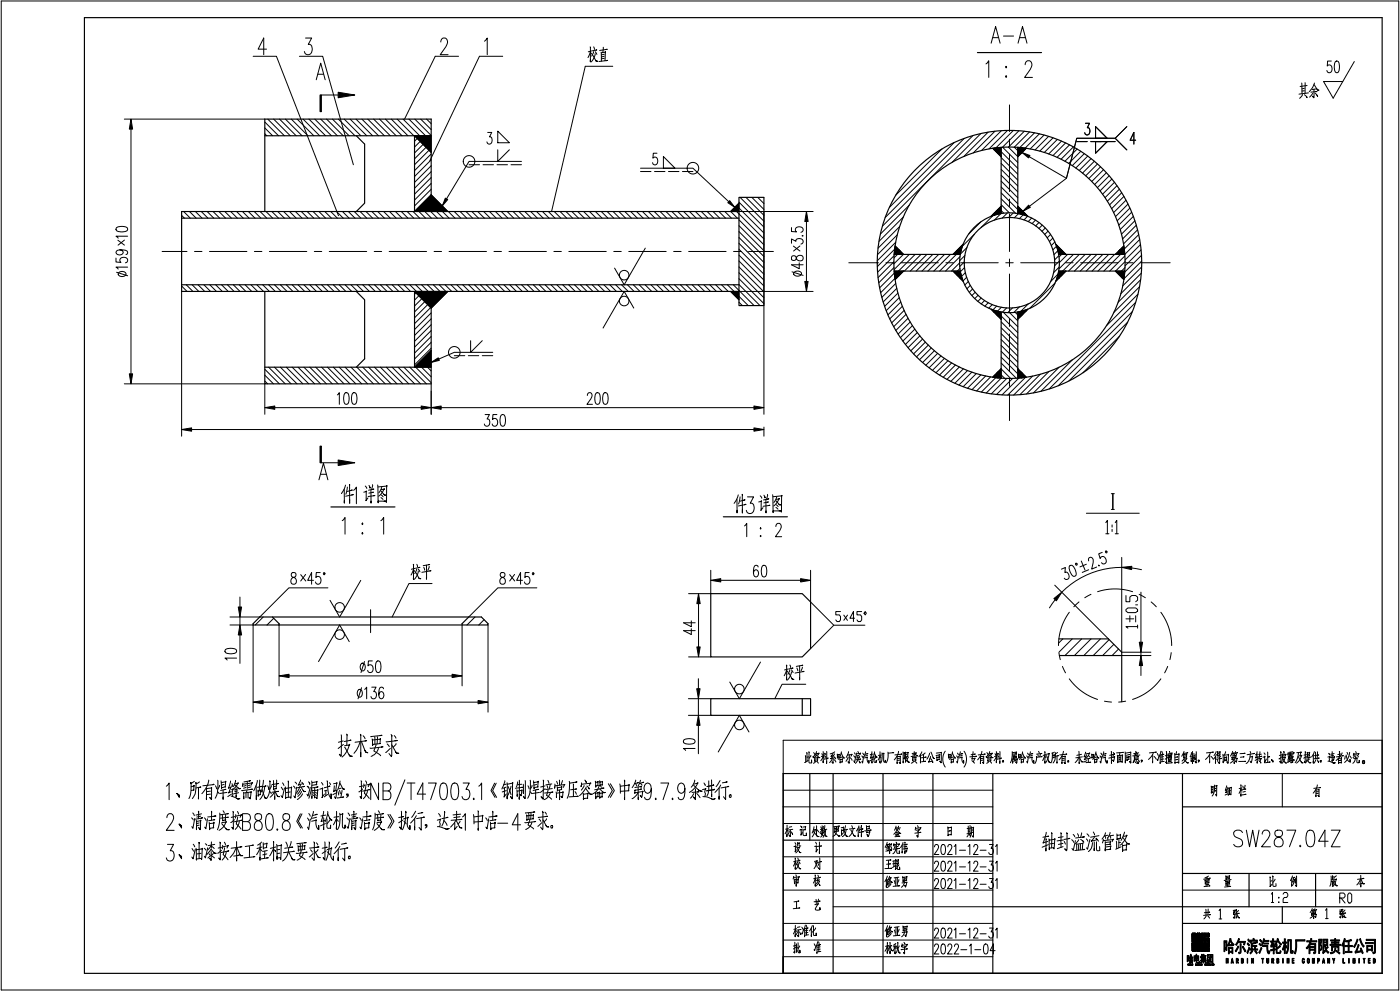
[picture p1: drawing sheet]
<svg xmlns="http://www.w3.org/2000/svg" width="419mm" height="297mm" viewBox="0 0 419 297" stroke-linecap="round" stroke-linejoin="round" font-family="sans-serif">
<g fill="none" stroke="#000" stroke-width=".3">
<path d="M.4 .3h418.7v296.1h-418.7zM75.8 16.9h7l18.6 47.7M79.9 14.7h-2.6l1.7-3.3v5M89.7 16.9h7l9.2 32.4M91.5 11.4h1.9l-1 1.9h.5a1.84 1.84 0 0 1-.4 3.1 1.05 1.05 0 0 1-1.3-1M132.1 12.6l.1-.7a1.1 1.1 0 0 1 1.6-.2 1.1 1.1 0 0 1 .1 1.6l-2 3.1h2.3M137.4 16.9h-7l-9.2 18.8M145.1 12.3l.9-.9v5M150.6 16.9h-7l-14.9 31.4M176.8 14l.1 4.5v-.6M176.9 15.5l-.7 1.7M176.9 15.7l.4 .5"/>
<path d="M177.3 15.2l-1 .3M177.6 16.5l1 1.8 .5 .1-.6-.3M177.8 15.5l-.5 1.3M177.9 14l.2 .8M178.3 16a4 4 0 0 1-1.2 2.5M178.3 15.5l.5 .8M178.6 15h.2l-1.3 .2M180.1 15.6l.1 2.7M180.2 15.8l1.2-.2-.1 2.6M180.7 14.1l-.1 1.6M181 17.5l-.8 .1M181 16.8l-.8 .3"/>
<path d="M181 16.2l-.8 .2M181.6 14.8h.4l-2.3 .3M181.7 18.2l.4-.1-2.7 .3M183.6 19.8h-8.2l-10.1 43.5M295.4 19.1l.8-.9v5M297 12.9l1.3-5 1.3 5M297.5 11.3h1.6M300.6 10.8h3.1M301.4 19.9l.2 .2-.2 .2-.1-.2zM305 12.9l1.4-5 1.3 5M305.5 11.3h1.7M307.1 19.4l.2-.7a1.1 1.1 0 0 1 1.6-.2 1.1 1.1 0 0 1 .1 1.6l-2 3.1h2.3"/>
<path d="M398.9 18.3h-1.1l-.1 1.5a.73 .73 0 0 1 .7-.4 .73 .73 0 0 1 .6 .5l.1 .5a1.04 1.04 0 0 1-1 1.4l-.6-.7M400.1 18.4l.5-.1a1.82 1.82 0 0 1 .7 2l-.3 1.3-.6 .2a1.83 1.83 0 0 1-.6-2zM405.8 18.4l-6.4 11-2.8-5h5.7M37.2 35.7h42.1M39.2 38.7v73.2M79.3 38.3l2.4 2.3M79.3 36.5l4.1 4.1M80.2 35.7l5 4.9M82 35.7l5 4.9M83.8 35.7l4.9 4.9M85.5 35.7l5 4.9M87.3 35.7l5 4.9"/>
<path d="M89 35.7l5 4.9M90.8 35.7l5 4.9M92.6 35.7l5 4.9M94.3 35.7l5 4.9M94.7 23.9l1.4-5 1.3 5M95.2 22.2h1.7M96.1 28.4h5.2M96.1 35.7l5 4.9M97.8 35.7l5 4.9M99.6 35.7l5 4.9M101.4 35.7l5 4.9M103.1 35.7l5 4.9"/>
<path d="M104.9 35.7l5 4.9M106.7 35.7l4.9 4.9M108.4 35.7l5 4.9M110.2 35.7l5 4.9M112 35.7l4.9 4.9M113.7 35.7l5 4.9M115.5 35.7l5 4.9M117.2 35.7l5 4.9M119 35.7l5 4.9M120.8 35.7l4.9 4.9M122.5 35.7l5 4.9M124.3 35.7l4.9 4.9"/>
<path d="M126 35.7l3.2 3.1M127.8 35.7l1.4 1.3M146.1 39.6h1.2l-.6 1.4a1.1 1.1 0 0 1 .8 1.2 1.1 1.1 0 0 1-1.1 .9l-.5-.6M149.1 39.3l3.5 3.4h-3.5zM293.9 40l-8.6 8.6M296.1 39.6l-7.3 7.2M298.1 39.3l-6.5 6.5M300 39.1l-5.9 6M301.4 22.7l.2 .2-.2 .3-.1-.3zM301.9 39.1l-5.6 5.5M302.5 31.4v8M303.6 39.1l-5.2 5.2"/>
<path d="M305.3 39.1l-5 5 4.6 4.5M306.9 39.3l-4.7 4.7M308.4 39.5l-4.5 4.6 2 1.9M310 39.8l-4.4 4.4M325.2 36.9h1.2l-.6 1.3a1.1 1.1 0 0 1 .8 1.2 1.1 1.1 0 0 1-1.1 1l-.5-.7M328.2 37.9l3.5 3.5h-3.5zM337.6 37.9l-3.5 3.5 3.5 3.5M390 24.9l.1 3.1M390.2 28.3l-.8 1.1M390.8 27.2l-.7 .1M390.8 26.4l-.7 .2M390.8 28.4l.8 .8-.2-.3"/>
<path d="M391 24.7v3.2M391.6 25.6l-2.1 .3M392 27.8l-2.8 .4M393.2 28l-.8 1.1M393.7 26.7l-.1 2.6-.3-.5 .3 .4M393.7 25.3l1.1 1.7h.4l-.7-.4M393.8 24.9l-.5 1.2-1 1.3M394 27.9l.8 1-.2-.4M394.2 26.6l-1 .2M394.3 27.4h.3l-1.8 .2M79.3 40.1l.6 .5M125 41.5l-.8 .8"/>
<path d="M125.9 42.3l-1.7 1.7M126.8 43.2l-2.6 2.6M127.7 44.1l-3.5 3.5M128.5 45l-4.3 4.3M129.2 46.1l-5 5M129.2 47.9l-5 4.9M129.2 49.6l-5 5M129.2 51.4l-5 5M129.2 53.1l-5 5M129.2 54.9l-5 5M129.2 56.7l-5 5M140.5 49.3h3.2"/>
<path d="M144.7 49.3h3.2M148.9 49.3h3.1M149.1 44.8v3.5l3.5-3.5M153.1 49.3h3.1M156.2 48.3h-15.7l-6.7 11.2M191.9 50.4h15.7l10.7 10M191.9 51.4h3.1M196.1 51.4h3.1M196.8 45.9h-1.1l-.1 1.5a.73 .73 0 0 1 .7-.4 .73 .73 0 0 1 .7 .5l.1 .5a1.04 1.04 0 0 1-1 1.4l-.6-.7M198.8 46.9l3.5 3.5h-3.5zM200.3 51.4h3.1M204.5 51.4h3.1"/>
<path d="M221.7 59.1l7.2 7.1M223.5 59.1l5.4 5.4M225.3 59.1l3.6 3.6M227 59.1l1.9 1.8M228.8 59.1l.1 .1M282.2 44.6l-13.8 13.8M285.9 42.7l-19.4 19.4M288.9 41.4l-23.7 23.7M291.5 40.6l-27.1 27.1M298.8 44.2l6.1 6.2M300 59.5l4.3 4.3M300 57.7l6.5 6.6"/>
<path d="M300 56l4.9 5M300 54.2l4.9 5M300 52.5l4.9 4.9M300 50.7l4.9 5M300 48.9l4.9 5M300 47.2l4.9 5M302.1 44l2.9 2.9M302.5 41.7v2.2M302.5 46.1v11.3M302.5 59.6v2.2M305.8 44.2l.9 .9M308.4 46.9l11.1 6.5 3.1-12h11.5h-11.5l-3.1 12-11.1 8.4"/>
<path d="M311.4 40.1l-4.3 4.2M312.8 40.4l-4.2 4.2M314.2 40.8l-4.1 4.1M315.5 41.3l-4 3.9M316.8 41.7l-3.9 3.9M318.1 42.2l-3.9 3.9M319.3 42.8l-3.8 3.8M320.4 43.4l-3.7 3.7M321.6 44l-3.7 3.7M322.6 42.4h3.1M322.7 44.6l-3.6 3.7M323.8 45.3l-3.6 3.6"/>
<path d="M324.9 46l-3.6 3.6M325.9 46.7l-3.6 3.6M326.8 42.4h3.1M326.9 47.5l-3.6 3.5M327.9 48.3l-3.6 3.5M328.2 42.4h3.5l-3.5 3.5zM328.8 49.1l-3.5 3.5M329.7 49.9l-3.5 3.6M330.6 50.8l-3.5 3.5M331 42.4h3.1M331.5 51.7l-3.5 3.5M332.3 52.6l-3.5 3.6"/>
<path d="M333.1 53.6l-3.5 3.5M333.9 54.6l-3.6 3.5M334.7 55.6l-3.6 3.6M335.4 56.6l-3.6 3.6M336.1 57.7l-3.7 3.6M336.7 58.8l-3.6 3.7M337.4 59.9l-3.7 3.7M340.3 42h-1.7l1.1-2.4v3.5M34.8 77.3v1.1l1.4 .2a.8 .8 0 0 1-.3-.8 .8 .8 0 0 1 .5-.6 1.09 1.09 0 0 1 1.3 0 1.09 1.09 0 0 1 .4 1.2l-.5 .3M34.9 68.1a3.6 3.6 0 0 1 3.2 0l.1 .6a1.79 1.79 0 0 1-2 .7l-1.3-.3-.1-.4zM35.3 71.9l2 1.5M35.9 74.8l.8 .4a1.03 1.03 0 0 1-.7 1.2 1.03 1.03 0 0 1-1.2-.8v-.1a1.5 1.5 0 0 1 1.9-.7l1.4 .4 .1 .5-.5 .5"/>
<path d="M37.3 71.9l-1.9 1.5M38.2 80h-3.4l.6 .6M38.2 70.7h-3.4l.6 .6M48.6 75.3h7.4M54.4 64.5l.9 .8M55 63.3l2 2M56.8 63.3l2 2M58.3 75.3h2.2M58.5 63.3l2 2M60.3 63.3l2 2M62.1 63.3l2 2M62.8 75.3h11.2"/>
<path d="M63.8 63.3l2 2M65.6 63.3l2 2M67.4 63.3l2 2M69.1 63.3l2 2M70.9 63.3l2 2M72.6 63.3l2 2M74.4 63.3l2 2M76.2 63.3l2 2M76.2 75.3h2.3M77.9 63.3l2 2M79.7 63.3l2 2M80.7 75.3h11.2"/>
<path d="M81.5 63.3l1.9 2M83.2 63.3l2 2M85 63.3l2 2M86.7 63.3l2 2M88.5 63.3l2 2M90.3 63.3l2 2M92 63.3l2 2M93.8 63.3l2 2M94.2 75.3h2.2M95.6 63.3l2 2M97.3 63.3l2 2M98.7 75.3h11.2"/>
<path d="M99.1 63.3l2 2M100.8 63.3l2 2M102.6 63.3l2 2M104.4 63.3l2 2M106.1 63.3l2 2M107.9 63.3l2 2M109.7 63.3l1.9 2M111.4 63.3l2 2M112.1 75.3h2.3M113.2 63.3l2 2M114.9 63.3l2 2M116.6 75.3h11.2"/>
<path d="M116.7 63.3l2 2M118.5 63.3l2 2M120.2 63.3l2 2M122 63.3l2 2M123.8 63.3l1.9 2M125.5 63.3l2 2M127.3 63.3l2 2M129 63.3l2 2M130.1 75.3h2.2M130.8 63.3l2 2M132.6 63.3l2 2M134.3 63.3l2 2"/>
<path d="M134.5 75.3h11.3M136.1 63.3l2 2M137.9 63.3l1.9 2M139.6 63.3l2 2M141.4 63.3l2 2M143.1 63.3l2 2M144.9 63.3l2 2M146.7 63.3l2 2M148 75.3h2.2M148.4 63.3l2 2M150.2 63.3l2 2M152 63.3l1.9 2"/>
<path d="M152.5 75.3h11.2M153.7 63.3l2 2M155.5 63.3l2 2M157.2 63.3l2 2M159 63.3l2 2M160.8 63.3l2 2M162.5 63.3l2 2M164.3 63.3l2 2M165.9 75.3h2.3M166 63.3l2 2M167.8 63.3l2 2M169.6 63.3l2 2"/>
<path d="M170.4 75.3h11.2M171.3 63.3l2 2M173.1 63.3l2 2M174.9 63.3l2 2M176.6 63.3l2 2M178.4 63.3l2 2M180.1 63.3l2 2M181.9 63.3l2 2M183.7 63.3l2 2M183.9 75.3h2.2M185.4 63.3l2 2M187.2 63.3l2 2"/>
<path d="M188.4 75.3h11.2M189 63.3l2 2M190.7 63.3l2 2M192.5 63.3l2 2M193.3 74.3l-6.3 11-2.9-5M194.3 63.3l1.9 2M196 63.3l2 2M197.8 63.3l2 2M199.5 63.3l2 2M201.3 63.3l2 2M201.8 75.3h2.3M203.1 63.3l2 2"/>
<path d="M204.8 63.3l2 2M206.3 75.3h11.2M206.6 63.3l2 2M208.3 63.3l2 2M210.1 63.3l2 2M211.9 63.3l2 2M213.6 63.3l2 2M215.4 63.3l2 2M217.2 63.3l2 2M218.9 63.3l2 2M219.8 75.3h2.2M220.7 63.3l8.2 8.2"/>
<path d="M221.4 79.9l7.5 7.5M221.4 76.4l7.5 7.5M221.4 74.6l7.5 7.5M221.4 71.1l7.5 7.5M221.4 69.3l7.5 7.5M221.4 65.8l7.5 7.5M221.4 78.1l7.5 7.5M221.4 72.9l7.5 7.4M221.4 67.6l7.5 7.4M221.4 62.3l7.5 7.5M221.4 60.5l7.5 7.5M221.4 63.3h22.2"/>
<path d="M224.3 75.3h7.4M237.1 72.8v-1.3l1.4 .7a1.04 1.04 0 0 1 1.3-.7 1.04 1.04 0 0 1 .7 1.3l-.5 .3M237.1 68.1v1.2l1.5 .1a.79 .79 0 0 1-.3-.7 .79 .79 0 0 1 .5-.7 1.09 1.09 0 0 1 1.3 0 1.09 1.09 0 0 1 .4 1.3l-.5 .2M237.3 76.7l-.2 .8a.73 .73 0 0 0 .7 .5 .73 .73 0 0 0 .7-.4 1.15 1.15 0 0 1 .8-1.1 1.15 1.15 0 0 1 1.3 .5 1.09 1.09 0 0 1-1.1 1.2 1.09 1.09 0 0 1-1-1.3 .83 .83 0 0 0-1.2-.2zM237.7 73.7l2 1.5M239.5 78.7v1.7l-2.4-1.1h3.5M239.7 73.6l-1.9 1.6M240.5 70.5l.1 .1h-.3M241.6 66.3v18M254.3 78.7h8.9M265.4 78.7h2.3M267.8 78.4l-4.7 4.7"/>
<path d="M267.9 76.6l-5 4.9M268 74.6l-5.1 5.2M268.4 72.5l-5.6 5.6M268.8 70.3l-5.9 5.9M268.9 74.4l-.9 .9M269.6 67.8l-6.5 6.5M269.8 75.3l-2 1.9M269.9 78.7h11.2M270.6 65l-7.2 7.3M270.7 76.1l-2.9 2.9M272.4 61.5l-8.6 8.6M272.4 76.2l-4.5 4.5"/>
<path d="M274.2 76.2l-6.2 6.1M275.9 76.2l-4.9 5M277.7 76.2l-5 5M279.5 76.2l-5 5M281.2 76.2l-5 5M283 76.2l-5 5M283.4 78.7h2.2M284.8 76.2l-5 5M287.5 78.7l-2.4 2.5M287.6 76.8l-4.3 4.4M287.9 78.7h11.2M288.1 74.6l-6.6 6.6"/>
<path d="M288.9 78.4l-1.4 1.4M289.1 76.5l-1.6 1.6M289.7 74.1l-2 2M291.9 70.1l-3.5 3.6M293.8 66.5l-3.6 3.5M297.5 64.6l-3.6 3.5M297.5 64.2l.3 .2M298.4 63.3l.8 .8M299.3 62.4l1.4 1.4M299.9 63.9l-2 2M300 61.3l2.4 2.4M301.3 78.7h2.3"/>
<path d="M301.8 63.7l-1.5 1.6M302.5 64.1v11.2M302.5 77.5v2.3M303.6 63.8l-1.4 1.3M305.1 64l-1.2 1.2M305.8 78.7h11.2M306.6 64.3l-1.2 1.1M307.9 64.7l-1.1 1.1M309.1 65.3l-1 1M310.2 65.9l-1 1M311.3 66.6l-1 1M312.3 67.4l-1 1"/>
<path d="M313.2 68.3l-1 .9M314 69.2l-1 1M314.8 70.2l-1 1M315.4 71.3l-1 1M316 72.4l-1 1.1M316.5 73.7l-1.1 1.1M316.9 75.1l-1.1 1.1M317 73.8l-.3 .3M317.2 76.5l-1.2 1.3M317.3 80l-1.6 1.6M317.4 78.2l-1.4 1.4M317.8 74.6l-.8 .8"/>
<path d="M318.7 75.5l-1.4 1.5M319.3 78.7h2.2M319.8 76.2l-2.4 2.4M321.6 76.2l-4.3 4.3M323.4 76.2l-6.6 6.5M323.8 78.7h11.2M325.1 76.2l-5 5M326.9 76.2l-5 5M328.7 76.2l-5 5M330.4 76.2l-5 5M332.2 76.2l-5 5M333.9 76.2l-4.9 5"/>
<path d="M336.9 75l-6.2 6.2M337 76.6l-4.5 4.6M337.1 78.3l-2.9 2.9M337.2 78.7h2.3M338 61.1l-3.8 3.8M338.5 62.3l-3.8 3.8M339.1 63.5l-3.9 3.9M339.6 64.8l-4 3.9M340 66.1l-4 4M340.4 67.4l-4.1 4.1M340.8 68.8l-4.2 4.2M341.2 70.2l-4.4 4.4"/>
<path d="M341.5 71.7l-4.5 4.5M341.7 73.2l-4.6 4.7M341.7 78.7h8.9M341.9 74.8l-4.8 4.8M342 76.4l-5 5.1M342 79.9l-5.6 5.7M342.1 78.1l-5.4 5.4M34.9 81.5l3.3 1.1M35.6 81.6a1.29 1.29 0 0 1 2.1 .6 1.27 1.27 0 0 1-1.2 .6 1.27 1.27 0 0 1-1.1-.9zM54.4 85.6l1.6 1.6M54.4 87.2v43.4M55.8 85.3l2 1.9"/>
<path d="M57.6 85.3l2 1.9M59.3 85.3l2 1.9M61.1 85.3l2 1.9M62.9 85.3l1.9 1.9M64.6 85.3l2 1.9M66.4 85.3l2 1.9M68.1 85.3l2 1.9M69.9 85.3l2 1.9M71.7 85.3l2 1.9M73.4 85.3l2 1.9M75.2 85.3l2 1.9M77 85.3l1.9 1.9"/>
<path d="M78.7 85.3l2 1.9M80.5 85.3l2 1.9M82.2 85.3l2 1.9M84 85.3l2 1.9M85.8 85.3l2 1.9M87.5 85.3l2 1.9M89.3 85.3l2 1.9M91.1 85.3l1.9 1.9M92.8 85.3l2 1.9M94.6 85.3l2 1.9M96.3 85.3l2 1.9M98.1 85.3l2 1.9"/>
<path d="M99.9 85.3l2 1.9M101.6 85.3l2 1.9M103.4 85.3l2 1.9M105.2 85.3l1.9 1.9M106.9 85.3l2 1.9M108.7 85.3l2 1.9M110.4 85.3l2 1.9M112.2 85.3l2 1.9M114 85.3l2 1.9M115.7 85.3l2 1.9M117.5 85.3l2 1.9M119.2 85.3l2 1.9"/>
<path d="M121 85.3l2 1.9M122.8 85.3l2 1.9M124.5 85.3l2 1.9M124.6 87.7l-.4 .4M125.5 88.6l-1.3 1.3M126.3 85.3l2 1.9M126.4 89.4l-2.2 2.2M127.3 90.3l-3.1 3.1M128.1 85.3l2 1.9M128.1 91.2l-3.9 3.9M129 92.1l-4.8 4.8M129.2 93.7l-5 5"/>
<path d="M129.2 95.4l-5 5M129.2 97.2l-5 5M129.2 99l-5 5M129.8 85.3l2 1.9M131.6 85.3l2 1.9M133.3 85.3l2 1.9M135.1 85.3l2 1.9M136.9 85.3l2 1.9M138.6 85.3l2 1.9M140.4 85.3l2 1.9M142.2 85.3l2 1.9M143.9 85.3l2 1.9"/>
<path d="M145.7 85.3l2 1.9M147.5 85.3l1.9 1.9M149.2 85.3l2 1.9M151 85.3l2 1.9M152.7 85.3l2 1.9M154.5 85.3l2 1.9M156.3 85.3l2 1.9M158 85.3l2 1.9M159.8 85.3l2 1.9M161.5 85.3l2 1.9M163.3 85.3l2 1.9M165.1 85.3l2 1.9"/>
<path d="M166.8 85.3l2 1.9M168.6 85.3l2 1.9M170.4 85.3l2 1.9M172.1 85.3l2 1.9M173.9 85.3l2 1.9M175.6 85.3l2 1.9M177.4 85.3l2 1.9M179.2 85.3l2 1.9M180.9 85.3l2 1.9M182.7 85.3l2 1.9M184.5 85.3l2 1.9M186.2 85.3l2 1.9"/>
<path d="M188 85.3l2 1.9M189.7 85.3l2 1.9M189.9 92.2l-2.9-5-6.3 11M191.5 85.3l2 1.9M193.3 85.3l2 1.9M195 85.3l2 1.9M196.8 85.3l2 1.9M198.6 85.3l2 1.9M200.3 85.3l2 1.9M202.1 85.3l2 1.9M203.8 85.3l2 1.9M205.6 85.3l2 1.9"/>
<path d="M207.4 85.3l2 1.9M209.1 85.3l2 1.9M210.9 85.3l2 1.9M212.7 85.3l2 1.9M214.4 85.3l2 1.9M216.2 85.3l2 1.9M217.9 85.3l2 1.9M219.7 85.3l6.2 6.2M221.4 90.5l1 1M221.4 88.7l2.8 2.8M221.4 85.2l6.3 6.3M221.4 83.4l7.5 7.5"/>
<path d="M221.4 81.7l7.5 7.4M221.4 87.2h22.2M228.9 87.2v36.8M237.3 81.4l3.3 1M238 81.5a1.29 1.29 0 0 1 2.1 .6 1.27 1.27 0 0 1-1.3 .6 1.27 1.27 0 0 1-1-1zM267.9 80.1l-4.6 4.6M268 81.8l-4.5 4.4M268.1 83.3l-4.2 4.3M268.4 84.9l-4.2 4.1M268.7 86.3l-4.1 4.1M269 87.7l-4 4M269.4 89.1l-3.9 3.9"/>
<path d="M269.9 90.4l-3.9 3.9M270.4 91.7l-3.8 3.8M270.9 92.9l-3.7 3.8M271.5 94.1l-3.7 3.7M272.1 95.3l-3.7 3.6M272.7 96.4l-3.6 3.6M273.4 97.5l-3.6 3.6M274.1 98.5l-3.6 3.6M274.8 99.6l-3.5 3.5M287.6 80.4l-1.4 1.4M287.9 81.9l-.8 .8M288.2 83.3l-.3 .3"/>
<path d="M289 80.1l-1.3 1.3M289.2 81.6l-1.1 1.2M289.6 83l-1.1 1.1M290.1 84.3l-1 1M290.7 85.4l-1 1.1M291.4 86.5l-1 1M292.2 87.5l-1 1M293 88.4l-1 1M294 89.2l-1 1M295 90l-1 1M296.1 90.6l-1 1.1M297.3 91.2l-1.1 1.1"/>
<path d="M298.4 93.1l6.5 6.5M298.6 91.7l-1.1 1.1M300 96.4l4.9 4.9M300 98.1l4.9 5M300 99.9l4.9 5M300 92l-1.2 1.2M300.6 93.5l4.3 4.3M301.6 92.2l-1.3 1.3M302.5 82v11.2M302.5 95.5v2.2M302.5 100v11.2M302.5 93.6l2.4 2.5"/>
<path d="M303.4 92.2l-1.5 1.4M304.2 93.5l1.4 1.4M305.4 91.9l-1.7 1.7M305.7 93.3l.8 .8M307.1 92.9l.3 .3M308.1 91l-2.2 2.2M316.1 84.7l-7.6 7.6M317 82.1l-2.2 2.2M336.9 82l-.9 .9M337.1 80.1l-2 2M337.9 96.4l-17.7 17.7M339.3 93.3l-22.2 22.2"/>
<path d="M340.2 90.5l-25.9 26M340.9 88.1l-9.4 9.4M341.4 85.8l-7.7 7.7M341.7 83.8l-6.7 6.7M341.9 81.8l-6.1 6.1M37.2 114.9h42.1v9.1M79.3 114.1l.9 .8M79.3 112.3l2.6 2.6M79.3 110.5l4.4 4.4M80.5 109.9l5 5M82.2 109.9l5 5M84 109.9l5 5"/>
<path d="M85.8 109.9l5 5M87.5 109.9l5 5M89.3 109.9l5 5M91.1 109.9l4.9 5M92.8 109.9l5 5M94.6 109.9l5 5M96.3 109.9l5 5M98.1 109.9l5 5M99.9 109.9l5 5M101.1 118.2l.6-.6v3.4M101.6 109.9l5 5M103.3 117.7l.6-.1a1.79 1.79 0 0 1 .7 2l-.4 1.3-.5 .1a1.79 1.79 0 0 1-.7-1.9z"/>
<path d="M103.4 109.9l5 5M105.2 109.9l4.9 5M105.7 117.7l.5-.1a1.79 1.79 0 0 1 .8 2l-.4 1.3-.6 .1a1.79 1.79 0 0 1-.7-1.9zM106.9 109.9l5 5M108.7 109.9l5 5M110.4 109.9l5 5M112.2 109.9l5 5M114 109.9l4.9 5M115.7 109.9l5 5M117.5 109.9l5 5M119.3 109.9l4.9 5M121 109.9l5 5"/>
<path d="M122.8 109.9l5 5M124.5 109.9l4.7 4.7M126.3 109.9l2.9 2.9M128.1 109.9l1.1 1.2M129.2 100.7l-5 5M129.2 102.5l-5 5M129.2 104.3l-5 4.9M129.2 114.9v9.1M136.1 106.5h3.2M140.3 106.5h3.1M141 102v3.5l3.5-3.5M144.5 106.5h3.1"/>
<path d="M147.6 105.5h-11.5l-4.6 2M176 118.4l.1-.5a.77 .77 0 0 1 1.1-.1 .77 .77 0 0 1 .1 1.1l-1.4 2.1h1.6M178.6 117.7l.5-.1a1.77 1.77 0 0 1 .8 2l-.4 1.3-.6 .1a1.78 1.78 0 0 1-.7-1.9zM180.9 117.7l.6-.1a1.77 1.77 0 0 1 .7 2l-.4 1.3-.5 .1a1.78 1.78 0 0 1-.7-1.9zM275.6 100.5l-3.5 3.6M276.4 101.5l-3.5 3.5M277.2 102.4l-3.5 3.6M278.1 103.3l-3.5 3.5M279 104.2l-3.5 3.5M280 105l-3.6 3.5M280.9 105.8l-3.5 3.5M281.9 106.6l-3.5 3.5"/>
<path d="M283 107.3l-3.6 3.6M284 108l-3.6 3.6M285.1 108.6l-3.6 3.7M286.3 109.3l-3.7 3.7M287.4 109.9l-3.7 3.7M288.6 110.4l-3.7 3.8M289.9 110.9l-3.8 3.8M291.2 111.4l-3.9 3.9M292.5 111.8l-3.9 4M293.9 112.2l-4 4M295.3 112.6l-4.1 4.1M296.8 112.8l-4.2 4.2"/>
<path d="M298.2 112.2l.9 .9M298.3 113.1l-4.3 4.3M299 111.3l2 2M299.9 110.4l2.9 2.9M300 113.2l-4.5 4.5M300 106.9l6.1 6.2M300 108.7l4.5 4.5M300 101.6l4.9 5M300 103.4l4.9 5M300 105.2l4.9 5M301.6 113.3l-4.6 4.6M302.5 113.4v2.3"/>
<path d="M302.5 117.9v8M303.4 113.3l-4.8 4.8M305.3 113.2l-5.1 5M307.2 113l-5.3 5.3M309.4 112.6l-5.7 5.7M311.7 112l-6.1 6.2M314.3 111.2l-6.8 6.8M317.3 110l-7.7 7.6M321.3 107.7l-9.4 9.4M335.4 100.7l-10.9 10.9M57.4 128.6h168.5M82.3 122h43.9"/>
<path d="M96.1 138.5h5.2M132.2 122h93.7M145.3 124.1h1.3l-.7 1.3a1.04 1.04 0 0 1 .8 1.4 1.04 1.04 0 0 1-1.4 .6l-.2-.5M148.9 124.1h-1.2l-.1 1.5a.79 .79 0 0 1 .7-.3 .79 .79 0 0 1 .7 .5 1.09 1.09 0 0 1 0 1.3 1.09 1.09 0 0 1-1.3 .3l-.2-.5M150.2 124.3l.5-.2a1.78 1.78 0 0 1 .8 2l-.4 1.3-.6 .2a1.78 1.78 0 0 1-.7-2zM228.9 127.9v2.7M95.6 143.7l1.3-5 1.3 5M96.1 142h1.6M102.5 155.9l.9-1v5M103.1 146.5l.1 4.1v-.8M103.5 145.2l-.4 1.2-.8 1.4M104.1 145.8l-.5 2.2"/>
<path d="M104.7 145l.1 5.7v-1.1M105.2 146.8l.4-.1-1.5 .4M105.4 148.2l.5-.1-2.3 .5M105.9 146.8l.9-1v5M108.6 156.6l.1 .2-.1 .3-.2-.3zM108.6 159.4l.1 .3-.1 .2-.2-.2zM109 147.4l.9-.3-.2-.1-.1 2.9 .7-.8M109.4 145.5l.5 .7M110.5 145.3l.4 .9-.1-.3M111.1 146.7l.1 3.9v-.6M111.6 145.1l-.3 1.4M111.6 146.5l.4-.1-1.6 .4"/>
<path d="M111.7 147.4h.2l-1.4 .2M112 148.4h.3l-2 .2M113.2 145.2l.1 5.3v-.5h2.3h-.5M113.3 145.8l2.7-.3-.1-.1-.1 5-.3-.4M114.1 147l1.1 1.2h.4l-.5-.2M114.1 155.9l.9-1v5M114.1 149l.7 .5M114.2 146.5l1-.1-.1-.1-.7 1.3-.9 1M114.3 148.2l.5 .5M114.3 145.8l-.8 1.7M220.8 149.5v4.1v-.8M221.2 148.2l-.4 1.1-.9 1.4"/>
<path d="M221.7 148.8l-.4 2.1M222.4 148v5.6v-1.1M222.8 149.8l.4-.2-1.5 .5M223.1 157.5l.6-.8v4M223.1 151.1l.4-.1-2.3 .5M223.9 148.8h1.9l-1 1.9h.5a1.84 1.84 0 0 1-.4 3 1.05 1.05 0 0 1-1.3-.9M227.3 150.3l.9-.2-.1-.2-.2 2.9 .7-.8M227.8 148.4l.4 .8M227.9 158v.4zM228.9 148.2l.3 .9v-.3M229.5 149.6v4v-.6M229.9 148l-.2 1.5"/>
<path d="M230 149.4h.4l-1.6 .3M230 150.3h.2l-1.3 .3M230.3 151.3h.4l-2.1 .3M231.5 148.1l.1 5.4v-.5h2.3h-.5M231.6 148.7l2.7-.3-.1-.1-.1 5-.2-.3M232.4 150l1.2 1.2h.3l-.5-.2M232.5 157.6l.1-.5a.88 .88 0 0 1 1.3-.2 .88 .88 0 0 1 0 1.3l-1.6 2.5h1.9M232.5 151.9l.6 .5M232.5 149.5l1.1-.1-.1-.2-.8 1.4-.9 .9M232.6 151.1l.5 .6M232.7 148.8l-.8 1.7M325.5 153.7h15.8"/>
<path d="M331.3 156.5l.5-.7v4M331.3 159.8h.9M333 147.8h.9M333 152.5h.9M333.2 157.1v.7M333.2 158.5v.6M333.4 147.8v4.7M333.5 147.8v4.7M334.1 156.5l.5-.7v4M334.1 159.8h1M71.9 178.7v3M87.4 171.6a.86 .86 0 0 0 .7 1.3 .98 .98 0 0 1 .8 1.4 .98 .98 0 0 1-1.6 .3 1.41 1.41 0 0 1 1.3-2 .76 .76 0 0 0-.4-1.2z"/>
<path d="M90.1 172l1.5 1.9M91.6 172l-1.5 1.9M93.9 173.7h-1.7l1.2-2.3v3.5M95.9 171.4h-1.1l-.2 1.5a.79 .79 0 0 1 .8-.3 .79 .79 0 0 1 .7 .5 1.09 1.09 0 0 1 0 1.3 1.09 1.09 0 0 1-1.3 .3l-.3-.5M98.2 176h-11.6l-8.8 8.7h-8.9M108.1 173.8l-6.3 10.9-2.9-5M123.8 168.9l.1 4.6v-.7M123.9 170.4l-.7 1.8M123.9 170.6l.4 .5M124.3 170.2l-1 .2M124.6 171.5l1 1.7 .5 .1-.6-.3M124.8 170.4l-.5 1.3"/>
<path d="M124.9 168.9l.2 .8M125.3 170.9a4 4 0 0 1-1.2 2.6M125.3 170.4l.5 .8M125.6 169.9h.2l-1.3 .2M127 169.8l.2 .9M127.8 169.2v4.2v-.5M128.5 169.1l.2-.1-1.9 .4M128.6 169.6l-.4 1.2M128.8 170.9h.3l-2.7 .4M129.4 174.7h-6.9l-5 10M150 171.6a.86 .86 0 0 0 .7 1.3 .98 .98 0 0 1 .8 1.4 .98 .98 0 0 1-1.6 .3 1.41 1.41 0 0 1 1.3-2 .75 .75 0 0 0-.4-1.2zM152.7 172l1.5 1.9"/>
<path d="M154.2 172l-1.5 1.9M156.5 173.7h-1.7l1.2-2.3v3.5M158.5 171.4h-1.1l-.1 1.5a.79 .79 0 0 1 .7-.3 .79 .79 0 0 1 .7 .5 1.09 1.09 0 0 1 0 1.3 1.09 1.09 0 0 1-1.3 .3l-.3-.5M160.8 176h-11.6l-8.8 8.7M213 170.7v7h-6.7M215.9 173.7h24M227.2 169.7l-.2-.3-.6-.2a2.01 2.01 0 0 0-.7 2.4l.4 1a1.02 1.02 0 0 0 1.3-.8 1.02 1.02 0 0 0-.8-1.2l-.5 .1-.4 .9M227.9 160.3v.4zM228.4 169.4l.6-.2a1.79 1.79 0 0 1 .7 2l-.3 1.4-.6 .1a1.79 1.79 0 0 1-.7-2zM242.9 170.7v9.5l6.9 7h9.3M316 175.2l16.1 16.1M316.1 179.5l-1.7 2.5"/>
<path d="M318 170.4l1.2-.5-.1 1.5a1.04 1.04 0 0 1 1.2 .9 1.04 1.04 0 0 1-1 1.2l-.4-.4M320.6 169.3l.2-.1a1.78 1.78 0 0 1 1.4 1.6l.2 1.4-.5 .3a1.78 1.78 0 0 1-1.4-1.5l-.2-1.4zM324 168l1.1 2.7M325.5 168.9l-1.9 .8M326.2 170.6l-1.9 .8M326.2 167.9l-.1-.5a.76 .76 0 0 1 1-.5 .76 .76 0 0 1 .4 1l-.4 2.5 1.5-.6M326.9 177.9l-1.9 1.1M328.8 177.1l2.6-.6 2.5-.2 2.7 .2 2.7 .6M329.2 169.1l.1 .4 .1-.2M330.2 165.4l-1 .4 .4 1.4a.78 .78 0 0 1 1.4-.4 1.07 1.07 0 0 1 .5 1.2 1.07 1.07 0 0 1-1.1 .8l-.4-.3M336.1 169.9a25.4 25.4 0 0 0-18 7.4M336.1 166.9v28.4h8.7"/>
<path d="M337.3 178.3v1.8h1.2v-1.3l.6-.5h1.2l.5 .5v.9l-.5 .4M339.1 170l2.9 .6M341.3 177.9l1.9 1.1M341.8 177.3v15M67.6 194.4a3.7 3.7 0 0 1 3.1 0l.2 .6a1.79 1.79 0 0 1-2 .7l-1.3-.3-.2-.4zM68.9 187.1h6.9v26.1M70.9 197h-3.5l.7 .6M71.9 184.7v2.4M71.9 190.1v8.5M78.9 184.7l-2.4 2.4M82 185.1l-2 2M83.6 187l-.1 .1"/>
<path d="M83.6 187.1v18.2M104.6 192.1l-2.8-5-6.4 11M108.3 198.7l.2-.2a1.19 1.19 0 0 1 1 1.2 1.19 1.19 0 0 1-1 1.2 1.47 1.47 0 0 1-.2-2.2zM109.2 198l-1 3.4M111 182.5v6.9M111.6 197.9h-1.2l-.1 1.5a.8 .8 0 0 1 .7-.4 .8 .8 0 0 1 .7 .5 1.09 1.09 0 0 1 0 1.4 1.09 1.09 0 0 1-1.3 .3l-.3-.5M112.9 198l.5-.1a1.77 1.77 0 0 1 .7 2l-.3 1.3-.6 .2a1.78 1.78 0 0 1-.7-2zM138.4 187.1v18.2M142.3 184.7l-2.4 2.4M145 185.5l-1.6 1.6M146.2 187.1v26.1M206.3 196.7h6.7"/>
<path d="M207.1 188.2v1.8l-2.3-1.2h3.5M207.1 185.9v1.7l-2.3-1.1h3.5M209.3 180.7v13M227.9 198.2l-6.4 11-2.9-5M235.6 199.1l.1 4.5v-.6M236.7 199.1l.2 .8M238.8 200l.2 .8M239.6 199.4v4.2v-.6M240.3 199.2h.2l-1.9 .3M240.4 199.7l-.4 1.2M249.8 187.2l-6.9 7M251.8 183.1h-1.4v1h1.1l.3 .5v1l-.3 .5h-.7l-.4-.5"/>
<path d="M252.8 184.1l1.1 1.6M253.9 184.1l-1.1 1.6M256 185.1h-1.4l1.1-2v3M258.2 183.1h-1.4v1h1l.4 .5v1l-.4 .5h-.7l-.3-.5M259.2 183.1l.4 .5-.4 .5-.3-.5zM317.3 195.4l.4 2.1M318.3 199.5l.9 1.9M318.4 191.3l-1.2 1.2M320.4 183.3l-1.4 2.3-1 2.4-.7 2.9-.2 2.4M321.3 191.3l-4 3.9M323.3 180.2l-1.6 1.5M324.1 191.3l-5 5"/>
<path d="M326.9 191.3l-5 5M329.7 191.3l-5 5M332.3 191.5l-4.8 4.8M333.7 192.9l-3.3 3.4M335.1 194.3l-1.9 2M336.1 196.2l-.1 .1M336.1 196.3h8.7M337.3 182.5l.6-.5h2.4l.5 .5v.4l-.5 .5h-2.4l-.6-.5zM337.3 185.3h2.4M338.5 184.3v1.9M340.3 184.3v1.9M340.3 181.1h.5"/>
<path d="M340.8 187.6h-3.5l.6 .5M340.8 187.1v1M341.8 195.3v1M341.8 199.2v3M344.9 180.2l1.5 1.5M347.8 183.3l1.3 2.1 1.1 2.5 .7 2.9 .1 2.5M349.8 199.5l-.9 1.9M350.9 195.4l-.4 2.1M78.8 210.2h64.4M86.6 202.3h48.9M102.2 220l-.1 6.4-.4-.6 .4 .5M103.9 219.8l.1 .3-.1 3"/>
<path d="M107.4 206.6l.2-.2a1.19 1.19 0 0 1 1 1.1 1.19 1.19 0 0 1-1 1.2 1.47 1.47 0 0 1-.2-2.1zM108 219.8l.1 .3v6.5v-1.3M108.3 205.9l-1 3.3M109.3 206.4l.6-.7v3.5M111.4 205.7h1.3l-.7 1.3a1.04 1.04 0 0 1 .8 1.4 1.04 1.04 0 0 1-1.4 .6l-.3-.5M114.9 206.2l-.1-.3-.6-.2a2 2 0 0 0-.7 2.3l.3 1a1.02 1.02 0 0 0 1.3-.7 1.02 1.02 0 0 0-.8-1.3l-.5 .2-.3 .8M117.2 219.9l.3 .4-.2 6.2-.7-.9M206.3 209.2h6.7M206.3 214.2h6.7M209.2 203.2v3M209.2 209.2v5M209.2 217.2v8.5"/>
<path d="M224.4 219.1l-2.9-4.9-6.3 10.9M235.7 200.6l-.7 1.7M235.7 200.8l.4 .4M236.1 200.3l-1 .3M236.4 201.6l1 1.8h.5l-.6-.2M236.6 200.5l-.5 1.4M237.1 201.1a4 4 0 0 1-1.2 2.5M237.1 200.5l.5 .8M237.4 200.1l.2-.1-1.3 .3M240.6 201.1l.3-.1-2.7 .5M241.4 204.9h-7.1l-2.2 4.3M320.4 203.2l1.6 2 2.1 1.8 2.1 1.3 2.6 1.1"/>
<path d="M330.9 209.9l2.1 .3M337.3 209.9l-2.1 .3M347.8 203.2l-1.5 1.8-2.2 2-2.1 1.3-2.7 1.1M49.8 235.4l.9-1v5M53 237.5l.7 .5v.7l-.7-1.2 .7 .8M57.3 235.5l.9-.2-.1-.2v1.4l-.8 .2M58.2 233.9l-1 .7v-.4a8.4 8.4 0 0 1-.6 4.9M59.5 235.8v3.4v-.6M59.8 234.1l-1 .5-.1-.4v1.1a4.6 4.6 0 0 1-1.1 3.8M59.9 235.7l.3-.1-1.5 .3M61.8 235.9l.1 3.5v-.6M61.9 236.1l1.6-.2-.1 3.5-.6-.6 .6 .5"/>
<path d="M62.5 233.5a7.5 7.5 0 0 1-2 4.1M63.1 237.7l-1.2 .2M63.1 236.9l-1.2 .1M63.7 234.9h.5l-3.4 .3M64.6 235.2l.3 1M65.2 237l.4 .6M65.2 233.6l.1 .4a10.2 10.2 0 0 1-.5 4.3l-.3 .7M65.8 235.1l-.5 1.1M66.2 233.8l.2 2.3v-.3l1.2-.2v-1.7l.1 .2-1.4 .2M66.8 236.5v2.8v-.7M67.1 234.8l-.7 .3M67.3 236.4l.4-.1-1.6 .3"/>
<path d="M68 237.2l-2.1 .4M69.1 233.8l-.7 2.2 .8-.2M69.3 238.3l2 1 .6-.2-.9-.1M69.3 235.2l-.9 2.2 .9-.4M69.3 236.4l.5-.3-.2 1.1 .2 .5-.2 .7M69.4 237.7l-1.1 .8M69.5 234.6l.2 .9M70.3 235l1.4 1.2 .3-.1-.6-.2M70.4 234.6l1-.1-.1-.2-1.3 1.9M70.6 233.6l-.7 1.9M70.7 235.8l.1 2.9v-.6M71.2 236.2l-1 .3"/>
<path d="M71.2 236.8l-.9 .2M71.5 237.3l-1.5 .4M72.8 234.5l-.2 1 .1-.4M72.8 234.8l2.9-.4-.1-.2-.3 .9M73 237.2v2v-.7M73 237.4l2.2-.4-.3 2.2-.3-.5 .3 .4M73.7 235.2l-.7 .2M73.7 235.8l-.7 .2M74 236.7l-.3 .7v1.5M74.1 234v2M74.3 237.4v1.5M74.7 233.9l.4-.2-2 .4"/>
<path d="M75 235l-.6 .2M75.2 236.3h.5l-3.1 .5-.2-.2M75.2 235.6l-.8 .2M76.7 235.2l.1 4.2v-1.3M77.1 233.6l-.2 1.1-.9 2M77.3 236.5l.1 1.9v-.3l.6-.2 .1-1.4 .1 .1-.9 .3M77.8 233.5l-.1 3.2M78.1 235.5l.3-.1-1.3 .3M78.5 236.4l.9 2.6h.6l-.6-.1-.2-.4M78.9 233.6l-.6 3.5M79.3 235.5a6.1 6.1 0 0 1-1.5 3.9M79.4 235.4l.3-.1-1 .3"/>
<path d="M80.2 235.2l.3 1.1v-.5M80.8 237l.5 .7M80.8 233.7v2.1a5.3 5.3 0 0 1-.7 3M81.3 235.2l-.5 1.1M82.2 237.1l-1.3 1.6M82.3 236.4v2.9v-.8M82.5 237.1l.7 1.3 .5 .1-.7-.3M82.6 235.4l-.6 .1M82.9 233.5l-.1 2.6-.9 .1 .1 .2-.1-2.7M83 237l.4-.1-1.9 .3M83.1 234.7l.4-.1-2 .3M84.3 235.7l.4 .7"/>
<path d="M84.6 234.4l.5 .8M85.2 235.9l-.6 2.9-.4-.6M85.5 235.6l.1 3.5v-.3l1.4-.2 .1 .4 .2-3.4 .1 .2-1.9 .2M86.3 233.8l.1 4.9M87 237.1l-1.2 .2M87.9 235.3l.5 .7M88.4 234.1l.4 .6M88.9 235.7l-.5 3.2-.4-.6M90 235l-1.2 2.5M90.1 233.5l-.8 1.5 1.5-.4M90.1 236.4l-1 1.4M90.2 235.7l.8 1.3h.5l-.5-.1-.2-.3"/>
<path d="M90.3 237l-1.1 1.4M90.4 234.2l.5 .7M90.7 237.7l-.6 .9-1 .8M90.8 235.5l.5-.1-2.3 .4M92 235.4l.5 .5-.2-.3M92.5 234.1l.3 .7-.1-.4M93 235.7l-.7 2.6-.3-.5M93.4 233.8a11.1 11.1 0 0 1-.9 5.2M93.4 236.4v2.6v-.6M93.5 234.3l1.5-.4-.2 1h.1l-1.5 .2M93.5 236.7l1.8-.2-.1-.1-.3 2.7-.3-.5 .3 .4M93.7 237.2l.3 .3"/>
<path d="M93.7 237.9l.3 .3M94.3 235.8v3.1v-.5M94.5 237.9l.3 .3M94.6 237.2l.2 .3M94.9 235.7l.4-.1-1.8 .3M95.8 236.3l.9-.3-.3 2.8 .8-1.1M96.3 234.3l.4 .7M97.6 236.8v1.4M98 233.8l.1 .1a7.1 7.1 0 0 0 1.1 5.1v-1.3v1.3M98 236.6l-.8 .2M98.1 237.8l-.9 .8M98.5 235.4l.4-.1-1.7 .5"/>
<path d="M98.7 234.3l.4 .6M99.9 234.7l1.1-.3-.4 2.2M100.1 235.2l-.2 1.7 1-.3-.4 2.5-.3-.6M100.6 237.5l-.9 .4M101.3 237l.2 1M101.7 236.6l.3 1.1M101.8 234.4l1 1.8 .4 .1-.5-.1M101.9 233.8l-.8 2.7M102.3 235.9l-.8 .3M102.5 236.6l-.4 2.2M102.7 238.7l.3-.1-2 .3M102.8 221.8l-1.4 .4"/>
<path d="M102.9 222.9l-1.6 1.2M103.2 223.3l1.6-.3-.1-.2-.1 .4a6.6 6.6 0 0 1-2.1 3.4M103.2 223.7l1.6 2.7h.7l-.7-.1-.2-.3M104.3 238h-.5v-.3h.5v.7l-.5 .3M104.8 221.7l.4-.1-2.1 .4M107.9 222.1l-1.1 2.4-.7 1M108.2 233.7l.2 .3-.1 5.1-.4-.6 .4 .4M108.3 222l1.2 3.2 .7 .2-.6-.3-.3-.5M108.7 236.2l-1.2 .9M108.7 235.3l-1 .2M108.8 220.3l.6 .9M109 234.7l-.1 1.1"/>
<path d="M109 235.2l1.7-.5-.4 .8M109.4 221.8h.5l-3.5 .4M109.5 233.8l.3 .8M109.6 235.4l-.4 2.1 1.4 1.5M110.1 236.6l-.2 1-1 1.5M110.5 236.4h.4l-2.3 .4M111.5 221.2l.2 2-.1-.3 2.4-.3h-.2l.2-1.5v.2l-2.4 .2M112.2 220.6l.1 2.2M112.7 222.9l-.7 1.9 2 1.5M113 220.6v2.1M113.4 223.8a3.4 3.4 0 0 1-2.2 2.6M113.4 234.4v5l-2.3-5v5"/>
<path d="M113.9 220.2h.6l-3.4 .3M114.3 223.7l.5-.1-3.9 .3M114.8 236.8h1.5a1.4 1.4 0 0 1 .9 1.3 1.4 1.4 0 0 1-.9 1.3h-1.5v-5h1.5a1.25 1.25 0 0 1 .8 1.2 1.25 1.25 0 0 1-.8 1.2M116 222.7l.6 .8M116.9 224l-1.4 1.3M117.4 223l1.4 2.5h.7l-.7-.1-.3-.4M118.1 220.2l.5 .8M118.4 221.8l.7-.1-3.4 .3M118.7 222.6l-.9 1.1M121.3 233.5l-3 7.6M122 234.4h2.3M123.2 234.4v5"/>
<path d="M127.5 237.7h-2.5l1.7-3.3v5M128.4 234.4h2.3l-1.7 5M132.2 234.7l.9-.3a2.54 2.54 0 0 1 1 2.9l-.5 1.9-.9 .2a2.54 2.54 0 0 1-1-2.8zM135.6 234.7l.8-.3a2.54 2.54 0 0 1 1 2.9l-.5 1.9-.8 .2a2.55 2.55 0 0 1-1-2.8zM138.8 234.4h1.8l-1 1.9h.5a1.84 1.84 0 0 1-.3 3.1 1.05 1.05 0 0 1-1.4-.9M142 238.9l-.2 .3 .2 .2 .1-.2M143.5 235.4l.8-1v5M148.2 234.5l-1.1 2.2 1.2 2M148.7 234.5l-1.1 2.2 1.2 2M151.1 235.9l-.1 2.7 .7-.9M151.2 233.7l-.8 2.5M151.6 235.7l-.8 .3"/>
<path d="M151.7 234.7l-.8 .3M151.7 236.7l-1.2 .4M151.9 234.3l.1 4.9v-.9M152 234.8l1.7-.4-.1-.1-.1 4.9-.5-.7 .5 .6M152.3 235.5l.8 2.4M153.1 235.4l-.9 2.7M154.9 236.4l.1 2v-.5M155 236.9l1.5-.3-.1-.2-.3 1.9-.3-.5 .3 .4M155.1 234.1l-.4 1.5M155.6 233.6v5.7v-.6M156.2 235.8l.4-.1-2.2 .3M156.3 234.8l-1.2 .1"/>
<path d="M156.8 234.8v2.8v-.8M157.3 233.7l-.1 5.4-.4-.7 .5 .6M158.2 235.2l.3 1M158.8 237l.5 .6M158.8 233.6l.1 .4a10.2 10.2 0 0 1-.5 4.3l-.3 .7M159.4 235.1l-.5 1.1M159.9 233.8l.1 2.3v-.3l1.2-.2 .1-1.7v.2l-1.3 .2M160.5 236.5v2.8v-.7M160.8 234.8l-.8 .3M160.9 236.4l.4-.1-1.6 .3M161.6 237.2l-2.1 .4M162.7 233.5l.2 .3-.2 5.4-.6-.7 .6 .7"/>
<path d="M163.3 235.3l-1.3 .3M163.3 236.1l-1.4 1.1M163.9 235.2l.2 .7M164.2 233.6l.3 .9M164.2 236.4l-.5 1.7 1.6 1.2M164.8 234.8l-.2 1.4M164.9 237.3l-1 1.6-.9 .5M165.3 237.1h.4l-2.5 .3M165.3 234.7l-1.8 .3M165.5 236.1l-2 .3M166.3 234.7l-.1 1.3v-.4M166.3 235.2l3-.3-.5 .8"/>
<path d="M166.6 237.1l.1 1.6v-.2M166.7 237.5l2-.3v-.2l-.3 1.8-.4-.5 .4 .4M166.8 233.9l.2 .8M166.9 235.5l.1 1.3 1.3-.4v-.9l-1.3 .3M167.6 233.5v1.5M167.6 236.6l.1 2.8v-.6M168.5 233.7l-.4 1.2M170.6 233.9a9.5 9.5 0 0 1-.7 5.1M171.7 234.7l.1 3.8M172.3 237l.4 .8M172.5 236.2h.3l-1.8 .2M172.5 234.2l.4-.1-2.2 .4"/>
<path d="M172.9 238.4h.4l-2.8 .2M174.2 234.4l-.1 1.1 .1-.5M174.2 234.8l2.8-.4-.5 .8M174.7 237.5l.2 1.9-.2-.3 1.4-.2v-1.4l-1.3 .3M175 235.2l-.8 1.3M175.2 233.5l.5 .8-.2-.4M175.5 236l1.4 1.8h.5l-.6-.1-.2-.2M175.6 235.6l-.6 1.1-1.4 1.5M175.8 235.3l.8 .9-.3-.4M178.4 233.9l.1 1.8v-.4l.7-.1v-1.3v.2l-.8 .1M178.4 237.3l.1 1.8v-.5l.7-.1v-1.3l-.8 .3M179.4 235.5l-.7 1.4-1.1 .7"/>
<path d="M179.6 237.1l.1 1.9v-.3l.8-.1v-1.2l-.9 .1M179.7 233.7l.1 1.6v-.2l.7-.1v-1.1l-.8 .2M179.7 236.2l1.2 1.2 .5-.2-.8-.1M180 235.5l.4 .3M180.6 236l.4-.1-2.8 .5M182.3 234.6l1.2 2.1-1.2 2M182.9 234.6l1.2 2.1-1.2 2M185.7 234.7l.2 2.8M185.8 235.4l2.7-.4v-.1v1.8l-2.6 .2M187 233.5l.2 .3-.1 5.6v-.6M190.2 235.8l2-.4-.1 .9-1.9 .3v-.2l-.1 1 2.6-.4-.1-.2-.4 1.9-.4-.6 .5 .5M190.4 234.7l.4 .6"/>
<path d="M190.5 233.5l-1.1 2.3M191 234.4l.3-.1-1.2 .3M191.2 235.7l.1 3.7-.1-.6M191.2 237.2l-.6 1-1.2 .9M191.8 234.5l.5 .6M191.9 233.6l-.7 1.6M192.5 234.3l.4-.1-1.3 .4M195.1 236.1l-.1 .7-.9 .7a1.6 1.6 0 0 1-1.1-1.5 1.6 1.6 0 0 1 1.1-1.6l.5 .3a4.7 4.7 0 0 1 0 4.5l-.8 .2-.5-.2-.2-.5M196.5 238.9l-.2 .3 .2 .2 .1-.2M198 234.4h2.3l-1.6 5M201.5 238.9l-.2 .3 .2 .2 .2-.2M204.9 221.5a3.6 3.6 0 0 1 3.2 0l.1 .6a1.77 1.77 0 0 1-1.9 .7l-1.4-.4-.1-.3z"/>
<path d="M205.2 236.1l-.2 .7-.8 .7a1.6 1.6 0 0 1-1.2-1.5 1.6 1.6 0 0 1 1.2-1.6l.5 .3a4.7 4.7 0 0 1 0 4.5l-.8 .2-.5-.2-.2-.5M207.8 235.2l.7 .6a2.65 2.65 0 0 0 1.9 1.1l-1.1-.5M207.8 237.6l-1 1.3M207.9 234.7l1.3-.3-1.1 1.5-1.6 1.3M208.1 233.5l-.1 .8-.9 1.4M208.2 224.1h-3.4l.6 .6M208.3 236.2l.1 3.2-.7-.8 .7 .7M208.8 237.6l.9 1.2M209.1 237.1h.3l-2.1 .1M210.5 236.4l1-.3-.4 .9 .2 .6-.1 .9M210.6 238.5a5.4 5.4 0 0 1 3 .9l.7-.3-.7 .2-.4-.1M210.9 234.4l.4 .8"/>
<path d="M212.4 233.8v2.7l-.6 1.8M213.2 233.5v5.1v-.8M213.6 235.1h.3l-2.1 .4 2.1-.4-.3 .1M213.7 236.4h.4l-2.4 .4M214 236.3l-2.3 .4M215.5 235.9v3.4v-.9M215.7 233.7l-1.2 1.8M215.9 235l-1.7 2.2M217.4 235.7v3.7l-.6-.9M217.5 234.1h.4l-1.5 .3M218.1 235.5h.3l-2.4 .4M218.6 238h.4v.7h-.4z"/>
<path d="M234.7 236.6h62.8M241.3 226.2l.1 1.9M241.7 225.3l.1 2.6M242.2 227.6l-1.1 .7M242.2 226.6l-.4 .1M242.3 225.1l.1 3 .2 .3h.6l-.1-.9 .1 .8M242.9 226.2l-.5 .8M243.8 225.3l.2 .4M244.1 226.8v1.1v-.3M244.1 226.9l.9-.2-.1 1.2v-.3M244.2 225.8l-.5 1-.2-.3M244.5 225.6l.9-.1-.3 .5"/>
<path d="M244.5 227.2a1.2 1.2 0 0 1-.8 1.3M244.6 227.9l.6 .6M244.6 225l-.4 1.2M244.7 226l.6 .8h.4l-.5-.1M244.8 225.7l-.3 .7-.7 .5M246.2 225.6l.2 .5M246.6 226.5l-.7 1.2M246.6 225v3.3v-.5M246.6 226.6l.4 .4M247 225.5l-.3 .9M247.1 226.3l-1 .2M247.2 226.3l.2 .5"/>
<path d="M247.2 225.5l.2 .5M247.7 225v3.6v-.7M247.9 227h.3l-1.3 .3M249.3 227.3l-.8 1M249.6 225.5l-.7 .9 .8-.2M249.6 227v1.5l-.3-.4 .3 .3M249.9 226.5l.5 .7M249.9 227.4l.5 .7M250 225.7l-1.1 1.4 1.2-.3M250.1 225.1l-1.4 .6M250.9 225.7v1.3v-.3l.5-.1v-.8l-.5 .2M251.7 227.1v1.3v-.2l.7-.1v-.9l-.7 .2"/>
<path d="M252.1 225.5l.6 1.4h.3l-.4-.3M252.1 225.1l-.4 1.5-.6 .8M252.3 226.6l-.6 .2M253.9 226l1.4-.2-.3 .6M254.1 226.7l-.7 1.2M254.2 225l-.7 1.8M254.4 226v2.5l-.3-.4 .3 .3M254.7 226.8l.6 .8M255.8 226.3l.3 .4M256 225.4l.2 .4M256.4 226.4l-.4 1.9-.2-.5M256.6 225.4l-.1 .8"/>
<path d="M256.6 225.7l1.3-.3-.3 .6M256.7 226.1l.1 1.3M256.9 227.6l-.6 1M257 225l.2 .4M257.3 227.7l.4 .8-.1-.4M257.3 226.7l-.1 .6M257.4 226l-.6 .3M257.4 226.6h.2l-.8 .2M257.7 227.3h.2l-1.5 .2M258.2 226.3l.3 .5M258.5 225.5l.2 .5M258.7 226.5l-.3 1.9-.2-.4"/>
<path d="M259 226.9l.8-.3 .1 1.3 .4 .6v-.8v.7M259.3 225.1l-.5 1.5M259.8 225.7l.3-.1-.9 .2M259.9 226.2l-.7 .2M261.2 225.1l-.5 1.9 .8-.3M261.2 226.2l.1 2.3-.1-.5M261.6 227.3l-1 .5M261.6 225.7l-.9 .2M261.9 226.5v1.5l.6 .2v-.6v.6M262 225.1l-.5 1.9M262 225.5l.5 1.1 .3 .1-.4-.3M262.3 226.7l-.4 .7"/>
<path d="M263.6 225.1v3.3v-.5M263.6 226.5l.4 .4M263.6 226.3l-.5 1.3M264.1 226l-.9 .2M264.3 225.4l-.1 2.2-.4 .9M264.3 225.7l.6-.2-.2 2.2 .2 .4 .3 .1 .1-.6-.1 .6M266 225.2a4.7 4.7 0 0 1-.5 3.2M267.7 225.3l-1.6 .2M268.8 226.4v2.2v-.4M268.8 226.5l1-.1-.1 2.2-.3-.4 .3 .3M269.2 224.9l-.2 1-1.1 1.6M269.5 227.6l-.7 .1"/>
<path d="M269.5 227l-.7 .1M269.9 225.8h.3l-2.1 .2M270.6 225.1v3.3v-.5M270.6 225.4h.5l-.2 .6v1.2l-.1-.3 .1 .3M271.3 225.1l-.1 3.1 .4-.6M271.3 225.4l.8-.1-.1 1.2-.6 .1M271.5 226.6l.6 1.6h.4l-.5-.3M271.8 225.9l-.5 .1M272.2 226.6l-.5 .7M273.4 226.6l.1 1.2v-.3M273.5 226.8l.9-.2-.1 1.2 .1-.4M273.9 227.1l-.1 .8-.8 .6"/>
<path d="M273.9 225v1.4M274 227.9l.7 .6M274.4 225.5l.2-.1-1.3 .2M274.5 225.9l-1.1 .1M274.7 226.3h.3l-2 .2M275.8 225.9v2.5v-.5M276.2 225.1l-.9 1.5M276.7 225.8v2.2M277.1 227.9h.2l-1.2 .2M277.2 225.4l-1.1 .7M277.2 226.7h.3l-1.5 .2M278.5 225.5l-.8 1.8"/>
<path d="M278.8 226.4l-.6 1.7 1.1-.2M278.9 225.2l.8 1.9h.3l-.4-.3M279 227.2l.5 1.1-.1-.3M280.5 225.5l1.5-.3-.1 3.2-.3-.5 .3 .4M280.7 226.5v1.2v-.2l.8-.1-.1-.9 .1 .1-.8 .2M281.3 226h.4l-1.2 .2M283.2 224.9a4.2 4.2 0 0 0 0 4.7M284.1 225.7l.1 1.3v-.3l.5-.1v-.8l-.5 .2M284.9 227.1l.1 1.3v-.2l.7-.1v-.9l-.7 .2M285.3 225.5l.7 1.4h.3l-.4-.3M285.4 225.1l-.5 1.5-.5 .8M285.6 226.6l-.6 .2"/>
<path d="M286.6 226.3l.3 .5M286.9 225.5l.2 .5M287.1 226.5l-.3 1.9-.2-.4M287.4 226.9l.8-.3 .1 1.3 .4 .6v-.8v.7M287.7 225.1l-.5 1.5M288.2 225.7l.2-.1-.8 .2M288.3 226.2l-.7 .2M288.8 224.9a4.2 4.2 0 0 1 0 4.7M291.2 227.7l.7 .8M291.5 225l-.3 2.2 .9-.2-.5 1.1M292 225.8l.2-.1-1.3 .3M292.4 226.4h.2l-2 .2"/>
<path d="M293.7 226.4l.1 2.2v-.4M293.8 226.5l1-.1-.1 2.2-.3-.4 .3 .3M294.2 224.9l-.3 1-1 1.6M294.5 227.6l-.7 .1M294.5 227l-.7 .1M294.9 225.8h.3l-2.1 .2M295.7 225.3l.2 .4M296 226.8v1.1v-.3M296 226.9l.9-.2-.1 1.2v-.3M296.1 225.8l-.6 1-.1-.3M296.3 225.6l1-.1-.3 .5M296.4 227.2a1.2 1.2 0 0 1-.8 1.3"/>
<path d="M296.5 227.9l.6 .6M296.5 225l-.4 1.2M296.6 226l.6 .8h.3l-.4-.1M296.7 225.7l-.3 .7-.7 .5M298.1 225.6l.2 .5M298.5 226.5l-.7 1.2M298.5 225v3.3v-.5M298.5 226.6l.4 .4M298.9 225.5l-.3 .9M299 226.3l-1 .2M299.1 226.3l.2 .5M299.1 225.5l.2 .5"/>
<path d="M299.6 225v3.6v-.7M299.8 227h.3l-1.3 .3M300.4 227.7h.2v.5h-.2zM303.3 225l-.1 1.8-.5 1.5M303.3 225.3l1.3-.1v.4l-1.3 .2M303.4 227.1v1.4v-.4M303.4 227.4l1.4-.3-.2 1.4-.3-.4 .3 .3M303.5 226.3l.1 .8 .9-.3v-.5l-.9 .2M304 226.1v1.7M304.3 227.5l.1 .4M304.4 227.7l-.8 .2M304.6 225.9l-1.2 .3"/>
<path d="M305.1 225.7l.1 1.3v-.3l.5-.1v-.8l-.5 .2M305.9 227.1l.1 1.3v-.2l.7-.1v-.9l-.7 .2M306.3 225.5l.7 1.4h.3l-.4-.3M306.4 225.1l-.5 1.5-.5 .8M306.6 226.6l-.6 .2M307.6 226.3l.3 .5M307.9 225.5l.2 .5M308.1 226.5l-.3 1.9-.2-.4M308.4 226.9l.8-.3 .1 1.3 .4 .6v-.8v.7M308.7 225.1l-.5 1.5M309.2 225.7l.2-.1-.8 .2M309.3 226.2l-.8 .2"/>
<path d="M311 225.9l.1 .5M311.2 224.9l.2 .6M311.7 225.7l-.2 .9M312 225.6h.2l-1.6 .2M312.1 226.5l-1.5 .2-.1-.4a2.58 2.58 0 0 1-.5 2.3M313 225l.1 3.5v-.6M313.1 226.5l.3 .4M313.1 226l-.7 1.7M313.4 225.9l-.9 .3M313.5 226.2l.9 2.1h.3l-.3-.1-.2-.3M313.5 225.8l.9-.2-.5 1.6-.7 1.2M315.3 226.2l.6-.2-.1 .8-.5 .1"/>
<path d="M315.9 225.2l-.6 .4-.1-.2 .1 1.7-.4 1.3M316.7 226.4v2.1v-.4M316.9 225.3l-.7 .3v-.2l-.1 2-.6 1M317 226.3l.1-.1-.9 .2M318.2 226.4v2.2v-.4M318.2 226.5l1-.1-.1 2.2-.3-.4 .3 .3M318.6 224.9a4.6 4.6 0 0 1-1.3 2.6M318.9 227.6l-.7 .1M318.9 227l-.7 .1M319.3 225.8h.3l-2.1 .2M319.9 227.7h.2v.5h-.2zM323.2 226.8l-1.1 1.5"/>
<path d="M323.2 224.9l.1 3.7v-.4M323.4 226.8l.7 1.3h.4l-.6-.2M324 225.8l-1.4 .3M324.3 226.6l-2 .3M325.2 225.2l-.4 1.4 .6-.2M325.5 226l-.7 1.4 .7-.2M325.6 227.7l-.9 .4M325.6 225.6l.9-.2-1.1 1.5M326.1 227.2v1M326.1 226.2l.6 .7M326.4 227.1h.1l-.8 .1M326.6 228.2h.2l-1.4 .1"/>
<path d="M327.1 225.7l.1 1.3v-.3l.5-.1v-.8l-.6 .2M327.9 227.1l.1 1.3v-.2l.6-.1 .1-.9-.8 .2M328.3 225.5l.7 1.4h.3l-.5-.3M328.4 225.1l-.5 1.5-.5 .8M328.6 226.6l-.6 .2M329.6 226.3l.2 .5M329.8 225.5l.3 .5M330.1 226.5l-.3 1.9-.2-.4M330.4 226.9l.8-.3 .1 1.3 .4 .6v-.8v.7M330.7 225.1l-.5 1.5M331.1 225.7l.3-.1-.9 .2M331.3 226.2l-.8 .2"/>
<path d="M332.2 227l1.7-.5-.3 1.4-.2-.4 .2 .4M332.5 226.1l1.1-.3-.1 .9M332.9 225l.1 3.5v-.5M333.5 225.3l.4 .6-.1-.3M334.8 226.1l.1 2.3-.1-.3 1.2-.1h-.1M334.8 226.3l1.6-.2-.2 2.2-.2-.3M335.3 226.2v1.9M335.5 225.4l-.1 .8M335.5 227.3l-.2 .1M335.5 226.8h-.2M335.8 226.2v1.8M336.3 225.3h.3l-2.1 .1"/>
<path d="M337.1 225.1l.1 3.3v-.7M337.1 225.5l1.7-.3v3.3l-.4-.5 .4 .3v-.2M337.6 226.5l.1 1.2-.1-.2 .7-.2 .1-.8-.8 .2M338.3 225.9l-.8 .2M339.7 227.7l-.2 .6 .1-.2M339.8 226.5l.1 1 1.1-.2v-.9l-1.1 .3M339.9 227.7l.4 .6 .7 .3v-.6v.6M340.1 225.7l.1 .4-.1-.3M340.3 224.9l.1 .5v-.2M340.4 227.7l.2 .3M340.7 225.7l-.1 .4M340.7 226.9l-.8 .2"/>
<path d="M341 227.6l.4 .5M341.2 225.4l-1.5 .2M341.5 226l-2.1 .3M342.2 227.8h-.3v-.3h.3v.5l-.3 .2M345.3 226v2.4v-.4M345.5 225.4l-.6 1.1-.8 .9M345.8 226.4l.6 .9M346.2 225.2h.3l-2.1 .2M346.7 225.6l.3 .6M347.3 226.1l-.4 1.6-.2-.2M347.6 226v2.6v-.3M347.7 226l1-.2-.5 .2v2"/>
<path d="M347.8 224.9l-.5 1.7M348.1 224.9l.2 .8M348.6 226.5l-.8 .2M348.6 227.2l-.8 .2M348.8 227.9l-1 .2M349.4 225l.1 3.5-.2-.4 .2 .2M349.8 226.1l-.7 .2M349.8 226.7l-.7 .6M350 226v1.1l1-.3 .1-1.1-1.1 .4M350.1 227.2v.9l.8-.2v-.8l-.8 .2M350.3 226.2v.5l.4-.1v-.4l-.4 .2M350.4 225l.1 .4"/>
<path d="M350.6 227.6l-.5 .1M351 228.3h.2l-1.4 .2M351 225.5h.3l-1.5 .2M351.9 225.6l.1 3v-.3l.9-.1M352 226l1.3-.2-.1-.2v2.9l-.2-.3M352.5 225l-.2 .9M352.7 227.4h.2l-.9 .1M352.7 226.6h.2l-.9 .1M354.6 225.8l.1 1.1 .9-.3-.1-.9-.9 .2M354.7 225l-.7 1.4M354.8 227.5l.9 .9h.4l-.5-.1M354.8 227.2l.8-.1-.8 1-.7 .5"/>
<path d="M354.8 226.9l-.7 1M355.3 226.3l-.6 .1M355.7 225.4l.2-.1-1.3 .3M356.8 226.8l.1 1.2v-.3M356.9 227l.9-.2-.2 1.1-.2-.3 .2 .3M357 225.3l-.3 .9M357.3 225v3.6v-.5M357.7 226.3h.2l-1.3 .2M357.7 225.7l-.7 .1M358 225.7l.1 1.8-.1-.5M358.4 225l-.1 3.4-.3-.4 .4 .3M359.3 227.8h-.3v-.3h.3v.5l-.3 .2"/>
<path d="M362.4 226v2.4v-.4M362.6 225.4l-.6 1.1-.8 .9M362.8 226.4l.7 .9M362.9 235.3l.1 2.2-.1-.3 .4-.1 .1 .3 .1-1.8h-.5M363.2 236.3l-.2 .1M363.2 225.2h.4l-2.1 .2M363.8 235a4.1 4.1 0 0 1-.6 3.3M363.9 235.3l.8-.1-.2-.1v3.2l-.4-.5M364.2 226.5v2v-.4M364.2 236.8l.2-.1-.5 .1M364.3 236l-.4 .1M364.4 225l-.7 1.2"/>
<path d="M364.4 225.9l-.8 1.3M364.7 225l.1 1.3v-.1l.8-.1v-1.1l-.8 .2M364.7 227.4l.1 .6M365.3 225.6l-.5 .1M365.4 226.7v1.9l-.4-.4 .4 .3M365.7 226.5l-1.1 .2M365.8 227.1h.2l-1.6 .2M366.4 225.8l.1 2.6v-.5M366.5 226.1l1.6-.2-.2 2.6-.3-.4 .3 .3M366.9 226.6v1.3v-.3h.7v-.9l-.7 .1M367.2 225l-.4 1.1M367.5 235.3l-.4 1.3 .5-.2"/>
<path d="M367.7 236.1l-.5 1.2 .6-.2M367.8 237.7l-.7 .3M367.8 235.7l.2 2.4v-.2l.7-.1h-.2M367.9 236l1.1-.2-.2 2.2-.1-.2M368.4 235.9v1.9M368.7 236.7l-.6 .1M369.1 226.3l1.3-.2-.1 .6h-1.2v.7l1.5-.4-.2 1.2-.3-.4 .3 .3M369.3 225.6l.2 .4M369.3 224.9l-.7 1.5M369.6 225.5l.2-.1-.7 .2M369.8 226.3v2.3v-.4M369.8 227.2l-1.2 1.2"/>
<path d="M370.2 225.5l.3 .4M370.2 225l-.4 1M370.6 225.4l.2-.1-.8 .3M371.8 234.9v3.5v-.5M371.8 236.1l-.6 1.4M371.8 236.3l.3 .5M372.1 235.9l-.8 .2M372.3 235.3l.2 .7M372.6 226.6h.2l-1.2 .1M372.7 225.5h.4l-1.6 .1M372.9 227.9h.3l-2.1 .1M373 235.1l-.2 1.2"/>
<path d="M373.1 237.9l.2-.1-1.3 .2M373.1 236.2l-.8 .2M373.1 236.9l-.7 .2M374.5 226.6l.8-.1-.5 1.8-.2-.4M374.6 225l.1 .5M374.6 225.8l-.3 1.7-1 1.1M375.5 225.6h.4l-2.3 .4M376.6 225l-.4 1.8 .7-.2M376.7 226.2v2.3v-.4M376.9 225.8l-.7 .1M377 227.2l-1 .5M377.2 227.7l.6 .8-.1-.3"/>
<path d="M377.5 225.1l-.3 2.1 .8-.1-.5 .9M377.8 226.5l.2-.1-.9 .2M377.9 225.8l-.8 .1M378.4 226.7l.6-.2-.1-.1-.1 2 .6-1.1M378.7 225.4l.3 .5M379.8 225.1v3.1M380.1 226.6l.3-.1-.6 .2M380.3 228.2l.3-.1-1.5 .2M381 227.4l.4 .3v.5l-.4-.8 .4 .5M383.7 225l.1 .2-.1 3.2-.3-.5 .4 .3M384 226.6l-.8 .6M384.1 226l-.8 .2"/>
<path d="M384.2 231.6v10M384.2 225.7v1.5l-.3 1.2M384.3 226.1l1-.3-.2 .5M384.4 227.1l.7 1.3h.3l-.4-.2M384.4 226.8l.7-.1-1 1.9M384.6 225l.2 .2-.1 1.6M385.9 227.3v.9M385.9 225.4l-.1 .6M385.9 225.7l1.8-.4-.2 .4M386 226.4v.8M386 226.6l.5-.1v.4l-.5 .2M386.2 227v1"/>
<path d="M386.5 225.8l-.5 .2M386.5 226.2l-.5 .1M386.5 227.9l-.8 .3M386.5 227.3l-.2 .1M386.7 225.2v1.1v-.3M386.8 227.6v.8l.6-.2-.1-.7-.5 .2M386.9 226.7l.6-.1-1 1.1M386.9 226.9l.7 .6h.2l-.4-.1M387 226.3l-.4 .9M387.3 225.7l-.4 .1M387.4 225.1l-1.3 .2M387.4 226l-.5 .2"/>
<path d="M388.5 225.3l1.4-.1-.1-.1-.4 1.2 .7-.1-.8 1.4-.8 .9M388.9 226.4l1.1 2h.4l-.6-.3M389 225.4l-.3 1.7-.7 1.2M391 225.1v3.2l-.2-.2 .2 .2M391.4 226.5l-.8 .5M391.4 225.9l-.7 .2M391.5 227.6l.9 .8 .4-.1h-.6M391.6 227.2l-.4 1.2M391.7 225.2v1.3l.6-.2 .1-1.1-.7 .2M392 226.8l-.1 1.1M392.1 225.8l-.4 .1M392.4 226.7h.2l-1.2 .2"/>
<path d="M392.4 227.3h-.4M393.5 225.9v2.6v-.6M393.8 225l-.8 1.6M394.1 225.2l.1 1.9M394.2 227.5l-.5 1M394.3 236.4v2.1v-.3M394.3 236.5l.9-.1v2.1l-.3-.4 .3 .3M394.6 227.4l.4 .8-.1-.3M394.7 235l-.3 .9-1 1.5M394.7 225.1l-.1 1.9M394.8 226.1l.3-.1-1.3 .2M395 227h.3l-1.6 .2"/>
<path d="M395 237.5l-.7 .1M395 237l-.7 .1M395.4 235.8h.3l-2.1 .2M395.6 227.7h.2v.5h-.2zM397.8 226.6l.7-.1-.3 1.4M397.9 227.9l1.8 .6 .4-.2-.7 .1M398.1 225.5l.2 .5v-.3M398.6 226.8l1.2-.3-.3 1.1-.2-.3 .2 .2M399.1 225v3v-.4M399.6 226.1l-.9 .2M399.7 225.6l-1 .2M401 227l.1 1.6-.1-.3h.7l.2 .2v-1.7l.1 .2-1 .1"/>
<path d="M401.3 224.9v1.5M401.5 227.6h.2l-.7 .1M401.8 225.7l-1 .2M402.1 225.4l-.4 .8-1.4 1.5M402.3 226.3l.2-.1-2.2 .4M403 226.4l-.2 .9M403.3 226a1.81 1.81 0 0 0 1.3 2.1l-.1-.8v.8M403.6 225.3l.2 .6M404.4 225.2l-.5 1.8-1.1 1.3M404.5 226.4l.4 .6M405.6 227.1l1-.3-.1 1.4 .7 .1v-.6v.6M405.6 225.5l-.2 .6 .2-.3 1.5-.3-.2 .5"/>
<path d="M406 225.9l-.6 .9M406.2 225l.1 .5M406.2 226.4l-.3 1.3-.6 .8M406.4 226l.6 .6M414.1 221.6h-179.4v10M50 244.8l.2-.7a1.1 1.1 0 0 1 1.6-.2 1.1 1.1 0 0 1 0 1.6l-2 3.1h2.4M50.2 252.8h1.8l-1 1.9h.5a1.84 1.84 0 0 1-.3 3.1 1.05 1.05 0 0 1-1.4-1M53.7 246.7l.7 .5v.7l-.7-1.2 .7 .7M53.7 255.9l.7 .5v.7l-.7-1.2 .7 .7M57.4 244.9l.5 .6M57.5 254l.5 .8M57.8 243.4l.4 .8"/>
<path d="M57.9 252.7l.4 .8M58.3 245l-.5 3-.3-.5M58.5 254.3l-.6 2.8-.4-.5M58.7 253.9l.1 3.6v-.3l1.4-.2 .2 .4 .2-3.5 .1 .2-1.9 .3M58.8 245.6l.1 2.8v-.8M58.9 245.9l1.3-.2-.1-.2-.1 2.9-.5-.6 .5 .5M59.4 242.9l.1 2.2M59.6 252.2l.1 4.8M59.7 246.4l-.8 .2M59.7 247l-.8 .2M60.1 244.3l-1.2 .3M60.2 255.5l-1.2 .2"/>
<path d="M60.3 244.9h.4l-2.1 .4M60.4 243.6l-1.7 .4M61.2 253.9l.5 .6M61.3 244.9l.4 .7M61.5 252.6l.5 .5M62.2 245.1l-.5 3-.4-.5M62.2 253.8l-.7 3.1-.3-.6M62.6 255.6l.3 .4M62.7 246.2l.1 2.2v-.4l1.3-.2v-1.7l.1 .3-1.4 .2M63.1 256.2l-.8 .7M63.3 253.1l-1 1.4M63.3 254.3l1 1.2h.5l-.6-.2"/>
<path d="M63.3 255l-.1 2.6-.4-.7 .4 .6M63.3 254.1l-1.4 1.8M63.3 242.9l.1 2.6M63.3 253.3l.9 .7M63.3 252.1v1.8M63.6 256.3l.7 .6M63.9 255.5l-.6 .7M64.1 244.4l.6-.1-2.5 .3M64.1 245.5l.3-.1-1.9 .3M64.3 252.8l-1.9 .4M65.9 243.4a10.1 10.1 0 0 1-.8 5M65.9 252.1l.2 .3-.1 5.1-.4-.6 .4 .4"/>
<path d="M66.3 254.6l-1.1 .8M66.4 246.6l1.5 1.8h.8l-1-.3M66.4 253.7l-1 .2M66.4 246.3l1.4-.2-.1-.1a4.1 4.1 0 0 1-2.1 2.6M66.7 253.1l-.1 1M66.7 253.5l1.7-.4-.4 .8M66.8 242.7l.4 .7M67.2 252.1l.3 .8M67.3 253.8l-.4 2.1 1.4 1.5M67.6 243.8l-.1 1.7h.2l-1 .1v.2l-.1-1.8M67.8 255l-.2 .9-1 1.6M68 243.6h.4l-2.5 .3"/>
<path d="M68.2 244.7h.2l-2.3 .2M68.2 254.8l.4-.1-2.3 .5M69.8 242.9l.2 .3-.1 5.1-.4-.6 .4 .4M70.3 245.4l-1.2 .8M70.3 244.5l-1 .2M70.6 243.9l-.1 1M70.7 244.3l1.6-.4-.4 .8M70.7 253.8l-.6 1.5-1.2 1.4M70.9 252v5.8v-.9M71 253.9l1 2.3h.7l-.6-.1-.2-.3M71.1 243l.3 .7M71.2 244.6l-.4 2.1 1.4 1.5"/>
<path d="M71.2 256.1h.5l-1.7 .2M71.7 245.8l-.2 .9-1 1.6M71.9 253.6l.6-.1-3.3 .4M72.2 245.6l.3-.1-2.3 .5M72.7 246h1.5a1.4 1.4 0 0 1 .9 1.3 1.4 1.4 0 0 1-.9 1.3h-1.5v-5h1.5a1.25 1.25 0 0 1 .8 1.2 1.25 1.25 0 0 1-.8 1.2M74.7 253.4v3.3M75.6 253.1l.3-.1-2.4 .4M76 256.5h.4l-3.3 .4M76.5 243.8a1.23 1.23 0 0 0 1 1.9 1.45 1.45 0 0 1 1.1 1.7 1.45 1.45 0 0 1-1.6 1.2 1.64 1.64 0 0 1-.8-1.9 1.64 1.64 0 0 1 1.7-1.2 1.06 1.06 0 0 0 .5-1 1.06 1.06 0 0 0-.7-.9zM77.9 254l-1 1.9M78 252.6l-.1 4.9v-.8M78 254.2l.5 .5"/>
<path d="M78.4 252.1l-1.2 .9M78.5 253.6l-1.5 .4M78.8 252.3l.1 1.9M78.9 252.7l1.1-.3v1.3l-1.1 .2M79.3 254.8v2.1M79.9 256.9l.5-.1-2.1 .3M80 255.7l-1.3 .2M80.1 243.8l.8-.2a2.55 2.55 0 0 1 1 2.9l-.5 1.9-.8 .2a2.54 2.54 0 0 1-1-2.9zM80.1 254.6l-1.4 .3M81.9 251.9l.1 5.9-.1-.8M81.9 253.9l-1.1 2.4M82 254.3l.6 .7-.1-.3"/>
<path d="M82.7 253.6l-1.7 .4M82.9 252.8l.1 4.5v-1M83 253.3l1.4-.2-.1-.2-.2 4.4-.2-.5-.9 .1M83.1 248.1l-.2 .3 .2 .2 .1-.2M83.8 254.3l-.8 .1M83.8 255.4l-.8 .2M84.9 243.8a1.23 1.23 0 0 0 1 1.9 1.45 1.45 0 0 1 1.1 1.7 1.45 1.45 0 0 1-1.6 1.2 1.64 1.64 0 0 1-.8-1.9 1.64 1.64 0 0 1 1.7-1.2 1.05 1.05 0 0 0 .5-1 1.05 1.05 0 0 0-.7-.9zM85.7 252.1l.4 1.3M86.5 253.9a4.6 4.6 0 0 1-1.9 3.9M86.5 255.1l1.2 2.3h.6l-.6-.1-.3-.4M87.2 251.9l-.5 1.9M87.2 253.7l.5-.1-2.4 .3"/>
<path d="M87.7 255l.4-.1-3.2 .4M89.3 253.2l.1 1.6-.1-.3 2.1-.2-.1-1.2-1.9 .3M89.9 252.7l.1 1.8M90 243.6l-1.1 2.3 1.2 2M90.3 254.5l-.6 1.7 1.7 1.2M90.5 243.6l-1.1 2.3 1.2 2M90.6 252.6l-.1 1.8M90.9 255.3a2.81 2.81 0 0 1-1.9 2.2M91.3 252.3h.5l-2.9 .3M91.6 255.2l.4-.1-3.2 .3M92.1 244.9l.5 .8M92.5 243.6l.4 .7"/>
<path d="M92.9 245.3l-.4 3-.4-.7M93 254.4l.6 .7M93.4 245.9l1.4-.4-.1-.1a2.66 2.66 0 0 0 .8 3v-1.3v1.2M93.8 255.5l-1.2 1M93.9 242.9l-.8 2.5M94 252.1l.3 .3-.2 5.2-.6-.8M94.2 254.6l1.2 2.1 .5 .1-.5-.1-.3-.4M94.6 243.9l.5-.1-1.4 .4M94.8 252.3l.4 .7M94.8 244.7l-1.2 .3M95 253.6h.6l-2.8 .3M95.3 254.3l-.8 .9"/>
<path d="M97 242.9l-.8 3.1 1.2-.4M97 244.8v3.6v-.7M97.3 252.1l-.1 5.4-.4-.7 .5 .6M97.5 246.6l-1.5 .7M97.6 244l-1.5 .3M97.7 253.7h.3l-1.5 .2M97.7 254.7l-1.2 .8M98 245.2v2.5l.3 .3 .7-.1v-.9v.9M98 254.4l1.3-.6a3.3 3.3 0 0 0 .6 3.7v-1.2v1.2M98.1 255.1l.7 .8M98.2 243l-.1 1-.7 2.1M98.2 243.6l.8 1.9h.5l-.5-.1-.2-.4"/>
<path d="M98.6 252.1l.1 .2a11.7 11.7 0 0 1-1.1 5.3M98.7 245.5l-.7 1.1M100.8 242.9v5.4v-.8M100.8 245.2l.5 .7M100.8 244.9l-.9 2M101.3 254.3v3.4v-.9M101.5 244.5l-1.4 .2M101.6 252.1l-1.2 1.8M101.8 243.5l.1 .5a6.4 6.4 0 0 1-.8 4.4M101.8 253.4l-1.7 2.2M101.9 243.9l.9-.2-.2-.1v3.9l.2 .4h.6v-.9l-.1 .9M103.3 254v3.7l-.7-.8"/>
<path d="M103.4 252.5h.4l-1.5 .2M103.9 244.9l.5 .6M103.9 253.9h.3l-2.3 .4M104.3 243.4l.4 .8M104.5 256.3h.3v.8h-.3zM104.9 245l-.6 3-.3-.5M105.3 245.6l.1 2.8v-.8M105.4 245.9l1.3-.2-.1-.2-.1 2.9-.5-.6 .5 .5M105.9 242.9l.1 2.2M106.2 246.4l-.8 .2M106.2 247l-.8 .2M106.6 244.3l-1.2 .3"/>
<path d="M106.8 244.9h.4l-2.1 .4M106.9 243.6l-1.7 .4M107.8 244.9l.4 .7M108.7 245.1l-.5 3-.4-.5M109.2 246.2l.1 2.2v-.4l1.3-.2v-1.7l.1 .3-1.4 .2M109.8 242.9l.1 2.6M110.6 244.4l.6-.1-2.5 .3M110.6 245.5l.3-.1-1.9 .3M112.4 243.4a10.1 10.1 0 0 1-.8 5M112.9 246.6l1.6 1.8h.7l-1-.3M112.9 246.3l1.5-.2-.1-.1a4 4 0 0 1-2.2 2.6M113.3 242.7l.4 .7"/>
<path d="M114.1 243.8l-.1 1.7h.2l-1 .1v.2l-.1-1.8M114.5 243.6h.4l-2.5 .3M114.7 244.7h.2l-2.3 .2M116.2 243.8l1.2 2.1-1.2 2M116.8 243.8l1.2 2.1-1.2 2M120.2 242.9v5.4l-.5-.7 .5 .6M120.6 244.5h.4l-1.5 .3M120.7 245.5l-1.2 .8M120.9 245.2l1.4-.6a3.3 3.3 0 0 0 .5 3.7v-1.2v1.2M121 245.9l.7 .8M121.5 242.9l.1 .2a11.9 11.9 0 0 1-1 5.3M124.2 245.1v3.4v-.9"/>
<path d="M124.5 242.9l-1.2 1.8M124.7 244.2l-1.7 2.2M126.2 244.9v3.6l-.6-.8M126.3 243.3h.4l-1.5 .3M126.9 244.7h.3l-2.4 .4M127.9 247.2h-.5v-.3h.5v.7l-.5 .3M131 245.5l1.1-.2-.4 .8 .2 .7-.2 .7M131 247.5l2.9 .8 .7-.3-1.2 .1M131.4 243.6l.5 .9M133 245.6l.9 1.5M133.2 243v.1a8 8 0 0 1-.8 4.2M133.9 244.8l.3-.1-1.8 .4"/>
<path d="M136.2 246.3l-.1 2.1 .9-1M136.6 245.5l-1.6 2.1M136.7 245.6l1.1 2.2 .6 .1-.8-.4M136.8 242.9v2.6M137.8 244.5l-1.8 .3M137.8 245.8l-.6 .9M138 243.7l-2.3 .3M138.2 245.4l.2-.1-3.2 .3M138.6 244.6l.8-1v5M141.9 243.9l.1 2.8M142 244.6l2.7-.4-.1-.1v1.8l-2.6 .2M143.2 242.7l.2 .3-.1 5.6v-.6"/>
<path d="M145.5 244.9l.5 .7M146.4 245.1l-.5 3-.3-.5M146.9 246.2l.2 2.2-.1-.4 1.3-.2v-1.7l.1 .3-1.4 .2M147.6 242.9v2.6M148.3 244.4l.7-.1-2.5 .3M148.3 245.5l.3-.1-1.9 .3M149.1 246.5h3M156 246.9h-2.5l1.6-3.3v5M157.8 244l.1 1.6-.1-.2 2.1-.3-.1-1.2-1.9 .4M158.4 243.5l.1 1.8M158.7 245.4l-.5 1.6 1.7 1.2M159 243.4v1.8"/>
<path d="M159.4 246.1a2.82 2.82 0 0 1-1.9 2.2M159.8 243.1h.4l-2.8 .3M160.1 246h.4l-3.3 .2M161.5 245.2l.5 .7M162.3 246.3l-1.2 1M162.5 242.9l.3 .3-.2 5.2-.6-.8M162.7 245.5l1.1 2 .6 .1-.5-.1-.3-.3M163.3 243.1l.4 .7M163.5 244.4h.6l-2.8 .3M163.7 245.1l-.7 1M165.1 247.1h.4v.8h-.4zM234.7 256.5h62.8"/>
<path d="M234.7 246.5h62.8M234.7 241.6h62.8M235.8 247v3.5v-.6M235.8 248.3l-.6 1.3M235.9 248.5l.2 .4M236.2 248.1l-.8 .1M236.5 248.9l-.4 1M236.8 248.5v1.9l-.4-.4 .4 .4M237.1 249l.4 .8-.2-.4M237.2 247.5l-.8 .1M237.5 248.3l-1.3 .2M237.9 253.4l.5-.1-.2 1.7 .4-.6"/>
<path d="M238.2 252.3l.2 .5M238.2 256.9l.1 3.3v-.4M238.3 258l-.6 1.3M238.3 258.1l.3 .4M238.5 257.8l-.7 .2M238.8 258.8l.7 1.3h.4l-.4-.2M238.8 254l.8 1.2 .4 .1-.5-.2M238.9 253.8l.7-.2-1.2 1.7M238.9 252.2v.8l-.3 .7M239 257.9l-.5 1M239 252.4l.5-.1a.58 .58 0 0 0-.2 .6 .58 .58 0 0 0 .5 .4l.1-.1M239 256.9l.2 .6"/>
<path d="M239.3 258.4l-.2 .9-.7 .9M239.3 257.9l.4 .7M239.5 257.6h.2l-1 .2M239.6 248.5l.5-.2-.2 1.7 .5-.7M239.8 247.3l.3 .5v-.2M240.5 247.6l.9-.1-.1 .9-.7 .1M240.5 248.2l.1 1.8 1 .1v-.7v.7M243.7 248.5l.6-.1-1 2.1M243.7 248.9l1.2 1.6 .5-.1-.6-.2M243.9 247.5l-.6 1.9M244 257.9l.9-.2-1 2.4M244.1 253.4l.5-.1-.1 1.8 .5-.8"/>
<path d="M244.2 258.1l.7 1.6M244.4 252.2l.2 .5M244.6 247.2v2.6l.1-.4M244.8 248.4l.5 .7M245.1 258.4l.2 .7M245.5 252.1v3.4v-.5M245.6 256.8v3.5l-.4-.5 .4 .4M245.8 249.6l.8-.2v-.3l-.3 1.1-.4 .4M245.9 247.6l.2 .5M245.9 253.3h.3l-1.3 .1M246 258l.1-.1-1.2 .3M246.3 249.1l-.2 .8 .6 .3"/>
<path d="M246.3 247.2l.1 1.7v-.3M246.3 248.3l-.7 1M246.4 248.4l.3 .3M246.7 247.4l-.2 .8M246.8 248.1l-1 .2M247 248.8l.5 1.6h.3l-.4-.2M247.1 247.1l-.3 2M247.4 248.4l-.3 1.3-.5 1M247.7 248.2l-.7 .2M249.8 249.1l1.5 1.2 .4-.1h-.6M250 247.8l.1 1.2 1.1-.2v-1.1l-1.1 .3M250.6 247.5l-.1 1.8-.5 .8-.4 .3"/>
<path d="M251 248.3l-.7 .2M251.3 247.3h.2l-1.8 .2M252 247.8l.8-.1-.1 .9-.6 .1v-.3v1.6M252.7 249.3l-.6 .8M252.9 248.8l.7 1.6h.3l-.4-.3M253.3 247.2l-.6 1.9M253.5 248.4l-.3 1.3-.8 .8M253.6 248.3h.3l-.9 .2M254.9 248.5l1 1.7 .4 .1-.5-.2M255.2 247.2l.2 .6M255.6 248.1l-.3 1.2-1 1.2M255.9 248h.3l-1.7 .2"/>
<path d="M257.1 248v2.5v-.5M257.3 247.3l-.7 1.5M257.7 247.6l-.3 1.3M258.1 247.1v3.4v-.6M258.3 248.2l.3-.1-.9 .3M258.5 249h.3l-1.4 .3M259.6 247.1v1.4v-.3l1-.1h-.2l.1-.8-.9 .2M259.8 248.7l-.2 .7 1-.3-.5 1.4-.3-.7 .3 .6M260.7 248.5h.3l-2 .3M265.4 253.7l.9-.2-.2 1.2-.7 .1M265.6 252.9l.5-.2-.3 .9M265.8 252.2l-.6 1.4"/>
<path d="M266 254.1l-.5 .1M266.2 257.6v2.4M266.5 252.5v3v-.4M266.5 252.8l.6-.2-.2 .8a1.01 1.01 0 0 1 .1 1.3l-.3-.4 .3 .3M266.6 258.7l.2-.1-1.2 .1M266.7 257.5h.3l-1.5 .1M266.8 260h.4h-2.1M267.8 257.8v1.6M267.8 252.5l-.1 .8 .1-.5 1.6-.2-.2 .5M268.1 257.7l-.6 .1M268.1 258.5l-.6 .1M268.2 253.1l-.2 .8"/>
<path d="M268.2 259.2l-.8 .5M268.3 254.2l-.1 .7-.7 .7M268.3 257.3l.1 1.4 .8-.3v-1.1v.2h-.8M268.4 258.9l-.2 1.4 .5-.5M268.4 249.6l.1 .6v-.3M268.4 247.9l.2 .4M268.5 247.3l-.5 1.3M268.5 252.1l.2 .5-.1-.2M268.5 253l.1 1.1M268.6 254.2l.1 1.2h.8l-.1-.7 .1 .7M268.7 259.3h-.3M268.8 249.4v.6v-.3"/>
<path d="M268.8 248.4l.8 1.1h.3l-.5-.2M268.8 258.7l.1 1.5 .6 .1v-.7l.1 .7M268.8 248.2l-1 1.6M268.9 247.8l-.6 .1M268.9 253.5l.2-.1-.9 .2M269 257.9l-.6 .1M269.1 254h.4l-1.9 .2M269.1 249.1l-.6 .1M269.2 247.3l-.2 .9M269.2 249.4l-.2 1M269.3 248l.2 .4M269.3 250.4h.3l-1.5 .1"/>
<path d="M269.3 258.9l-.5 .6M269.8 247.8l-.7 .2M270.3 253v2.4v-.5M270.5 252.2l-.7 1.6M270.5 254.2l1.3-.3-.2 1.1-.2-.3 .2 .2M271.1 252.1v3.4v-.5M271.5 253.4h.2l-1 .1M271.6 252.8h.2l-1.2 .2M274.3 247.7l-.1 .8M274.3 248l1.6-.2-.2 .5M274.5 248.6l.9-.3-.4 .7M274.9 247.2l.2 .5"/>
<path d="M275 248.8v1.8l-.3-.4 .3 .4M275.5 249.2h.4l-1.8 .2M280 253.5l.1-.4a.66 .66 0 0 1 .9-.1 .66 .66 0 0 1 .1 1l-1.2 1.8h1.4M280 258.5l.1-.4a.66 .66 0 0 1 .9-.1 .66 .66 0 0 1 .1 1l-1.2 1.8h1.4M282.2 253l.5-.2a2.15 2.15 0 0 1 0 3h-.2a2.45 2.45 0 0 1-.3-2.8zM282.2 258l.5-.2a2.15 2.15 0 0 1 0 3h-.2a2.45 2.45 0 0 1-.3-2.8zM284 247.6v2.6v-.2l.8-.2 .2 .2v-2.4l-1 .3M284 253.5l.1-.4a.66 .66 0 0 1 .9-.1 .66 .66 0 0 1 .1 1l-1.2 1.8h1.4M284 258.5l.1-.4a.66 .66 0 0 1 .9-.1 .66 .66 0 0 1 .1 1l-1.2 1.8h1.4M284.6 248.8l.2-.1-.8 .2M285.9 253.4l.5-.6v3M285.9 258.4l.5-.6v3"/>
<path d="M287.5 254.5h1.8M287.5 259.5h1.8M290.1 253.4l.5-.6v3M290.1 258.4l.5-.6v3M290.1 247.3v2.2M290.1 249.8l-.4 .7M290.5 249.7l.2 .5-.1-.3M290.5 248.9l-.4 .1M290.5 248.4l-.4 .1M290.6 247.1v2.4M290.8 249.5l-1.1 .1M290.9 247.9l-1.1 .2"/>
<path d="M291.1 247.5v2l-.5 1.2M291.1 247.9l.6-.2-.1 2.9-.3-.3 .3 .2M291.5 249.2l-.4 .1M291.5 248.5l-.4 .1M291.8 253.5l.1-.4a.66 .66 0 0 1 .9-.1 .66 .66 0 0 1 .1 1l-1.2 1.8h1.4M291.8 258.5l.1-.4a.66 .66 0 0 1 .9-.1 .66 .66 0 0 1 .1 1l-1.2 1.8h1.4M293.7 254.5h1.7M293.7 259.5h1.7M296.4 252.8h1.1l-.6 1.2a.89 .89 0 0 1 .7 1.1 .89 .89 0 0 1-1.2 .6l-.2-.4M296.4 257.8h1.1l-.6 1.2a.89 .89 0 0 1 .7 1.1 .89 .89 0 0 1-1.2 .6l-.2-.5M298.2 253.4l.5-.6v3M298.2 258.4l.5-.6v3"/>
<path d="M313.4 251.1v3.7v-.7M313.5 249.2l-1 3.2 1.5-.5M313.8 250.4h.4l-1.7 .2M314.1 252.9l-1.9 .7M314.3 251.2l.1 3.2v-.5l1.2-.1 .2 .4 .2-3.1 .1 .1-1.8 .3M315 249.3l.1 4.5M315.7 252.5l-1 .1M317.8 249.3l.1 2.3M317.8 251.8l.1 1.9M318.5 252.5l-1.4 .3M318.5 250.5l-1.4 .2M318.5 253.5l-1.7 .6"/>
<path d="M318.6 251.5l-1.9 .3M318.8 251.9l.4 .8M319.6 249.3l.2 .3-.3 5.1-.5-.6 .5 .5M320.1 251.1l.4-.1-1.7 .3M321.1 251.4l.5 .8M321.5 249.8l.5 .7M322.2 251.7l-.6 2.9-.4-.6M322.5 252.6l.1 1.9M322.6 252.7l1.8-.3-.1 1.9M322.8 249.6l.3 .8M323.1 252.9l.1 1.6M323.2 251.4l-1 1.2"/>
<path d="M323.7 252.8v1.6M323.8 251.3l.9 .9-.2-.4M324.1 249.4l-.3 1.3M324.3 250.6h.6l-2.7 .3M324.6 254.3h.4l-3 .3M325.5 251.2l.4 .6M325.7 249.6l.6 .8M326.6 251.3l-.8 2.9-.3-.4M327.3 252.3a3.1 3.1 0 0 1-1.2 2.6M327.6 249.1l.3 .9M327.8 252v2.7l.1-.7M327.9 250.5l-1 1.3 1.8-.4-.3-.5 .7 .9"/>
<path d="M328.5 252l.2 2.7 .8-.1-.1-1.1M329.3 250.2l-2.6 .4M330.5 251.2l-.2 1.2M330.5 251.7l3.2-.4-.2-.1-.3 .8M331.1 250.3l.2 .7M331.1 251.9v2.9v-.7M331.2 253.6l1.7-.3-.3 .9h.2l-1.7 .2M331.2 249.3l-1 1.9M331.2 252.2l1.6-.2-.1-.1v.9l-1.5 .1M331.8 250.8l.1 .6M331.9 250l-1 .3M332.6 249.2l-.6 1.6"/>
<path d="M332.6 250.3l.2 .7M333.7 250l-1.4 .3M334.5 251.9l.1 2.2M334.6 249.7l.1 1.7v-.3l1-.1v-1.2v.2l-1 .1M335.2 251.1v2.7M335.8 252.2l-.6 .1M335.9 253.5l-1.6 .7M336.3 252.9v2v-.4l1.3-.1-.1-1.5 .1 .1-1.2 .1M336.5 250.8l1.2 1.8 .8 .1-.7-.1-.3-.3M336.6 250.3l1.1-.1-.1-.2-.9 1.9-1 1.1M336.9 249.1l-1 2.5M372.3 249.2a1.41 1.41 0 0 0-1.5-.7 1.41 1.41 0 0 0-1.2 1.2l.4 .7 1.5 .7a1.25 1.25 0 0 1 .8 1.3 1.25 1.25 0 0 1-1 1.1h-.7l-1-.7"/>
<path d="M373.4 248.5l1 5 .9-5 1 5 .9-5M378.2 249.7a1.21 1.21 0 0 1 .7-1.2h.8a1.55 1.55 0 0 1 .2 2.6l-1.9 2.4h2.6M382.2 248.8a1.11 1.11 0 0 0 .3 1.6 1.76 1.76 0 0 1 1.7 1 1.76 1.76 0 0 1-.1 1.9 1.48 1.48 0 0 1-2.3-.6 1.48 1.48 0 0 1 1.1-2l.8-.3a1.01 1.01 0 0 0 .6-1 1.01 1.01 0 0 0-.8-.9zM385.6 248.5h2.6l-1.9 5M389.6 253l-.2 .3 .2 .2 .1-.2M391.8 248.8l1-.3a2.41 2.41 0 0 1 1.1 2.9l-.2 1.2-.3 .7-1 .2a2.43 2.43 0 0 1-1.1-2.8l.2-1.2zM397.9 251.9h-2.8l1.9-3.4v5M398.9 248.5h2.6l-2.6 5h2.6M234.7 261.5h62.8M234.7 266.5h62.8M234.7 276.5h62.8M237.8 262.4l-.2 .8"/>
<path d="M237.8 262.7l1.7-.3-.3 .5M237.9 263.1l.1 1.5v-.2l1-.1h-.3M238 263.4l1.2-.3-.1 1.3-.1-.1M238.3 277l-.1 3.5 .1-.6M238.3 278.2l-.6 1.4M238.3 278.5l.3 .4M238.5 261.9l.1 .5M238.5 262.8l.1 2.5v-.5M238.6 270v1.9M238.7 278.1l-.9 .1M238.9 263.7l-.7 .1M239 278.9l-.5 1"/>
<path d="M239.2 269.8h.2l-1.5 .2M239.2 278.5l.1 1.9-.4-.4 .4 .4M239.4 271.9l.2-.1-1.9 .3M239.5 279l.5 .8-.2-.4M239.7 277.5l-.8 .1M240 278.3l-1.3 .2M240.2 277.6l.3 .5M240.8 278.1l-.4 1.5-.2-.2M241.1 277.9v2.6v-.3M241.2 278l.9-.2-.5 .1v2M241.3 276.9l-.5 1.6M241.5 277l.2 .7"/>
<path d="M242 278.5l-.7 .1M242.1 279.2l-.8 .1M242.2 279.9l-1 .1M243.1 277.8v2.5v-.4M243.4 277.1l-.9 1.6M243.7 277.1l.1 2.8 .8 .1-.1-.7v.7M244.2 270.8l1-.3a2.28 2.28 0 0 0-.9 1.9h1.4l-.1-.7 .1 .6M244.2 261.9l.1 3.4v-.5M244.3 263.1l-.6 1.3M244.3 263.3l.2 .3M244.4 277.8l-1.1 1.3M244.5 269.3l.1 1.2"/>
<path d="M244.6 262.9l-.8 .2M245 262l.2 .5M245.1 262.9l-.4 .8 .6-.2M245.2 264.5l.5 .6-.1-.2M245.2 269.2l-.2 1.1M245.4 263.2l-.8 1.3M245.5 269.8h.2l-1.8 .2M245.6 262.7h.2l-1.1 .2M245.6 263.7l-1.2 1.6M249.6 271.5h47.9M265.6 263.2v2.5v-.7M265.6 278v2.5v-.7"/>
<path d="M265.8 262.3l-.7 1.7M265.9 263.3v1.6v-.3M265.9 277.1l-.7 1.7M265.9 278.1v1.6v-.3M266.3 263.1l.8 1.1 .3-.1-.4-.1M266.3 278l.9 1h.2l-.3-.1M266.4 262.9l.6-.1-1 1.4M266.4 277.7l.7-.1-1 1.4M266.5 262.3l-.5 1.3M266.6 277.2l-.5 1.2M266.6 263.9l-.5 .7M266.7 278.7l-.5 .7"/>
<path d="M266.8 264.2l-.8 .9M266.8 279l-.7 .9M266.9 264.6l-.4 .6-.7 .5M267 279.4l-.5 .7-.7 .4M267.9 263.6l.2 .9M268 278.4l.2 1M268.4 262.8v2.5M268.5 277.6l-.1 2.5M268.8 262.8v2.4M268.9 277.6v2.5M269.2 265.2h.4l-2 .2M269.3 263.3l-.5 1.2"/>
<path d="M269.3 262.6l-1.4 .2M269.4 278.2l-.5 1.1M269.4 277.4l-1.4 .2M270.2 264.3l1.5-.2-.4 1.4-.2-.4 .2 .4M270.3 279.2l1.5-.3-.4 1.5-.3-.5 .3 .4M270.5 262.4l.1 1.5v-.2l1.1-.1v-1.2l-1.2 .3M270.5 277.2l.1 1.5v-.2l1.1-.1 .1-1.2-1.2 .3M271 263.8l-.2 1-.7 .8M271.1 262.6v1.1M271.1 278.6l-.3 1-.7 .9M271.1 277.5v1M271.4 263.1l-.7 .1"/>
<path d="M271.5 277.9l-.7 .1M280 263.7l.1-.4a.66 .66 0 0 1 .9-.1 .66 .66 0 0 1 .1 1l-1.2 1.8h1.4M280 278.6l.1-.5a.66 .66 0 0 1 .9-.1 .66 .66 0 0 1 .1 1l-1.2 1.8h1.4M282.2 263.2l.5-.2a2.14 2.14 0 0 1 0 3h-.2a2.45 2.45 0 0 1-.3-2.8zM282.2 278l.5-.2a2.15 2.15 0 0 1 0 3h-.2a2.45 2.45 0 0 1-.3-2.8zM284 263.7l.1-.4a.66 .66 0 0 1 .9-.1 .66 .66 0 0 1 .1 1l-1.2 1.8h1.4M284 278.6l.1-.5a.66 .66 0 0 1 .9-.1 .66 .66 0 0 1 .1 1l-1.2 1.8h1.4M285.9 263.6l.5-.6v3M285.9 278.4l.5-.6v3M287.5 264.7h1.8M287.5 279.6h1.8M290.1 263.6l.5-.6v3"/>
<path d="M290.1 278.4l.5-.6v3M291.8 263.7l.1-.4a.66 .66 0 0 1 .9-.1 .66 .66 0 0 1 .1 1l-1.2 1.8h1.4M291.8 278.6l.1-.5a.66 .66 0 0 1 .9-.1 .66 .66 0 0 1 .1 1l-1.2 1.8h1.4M293.7 264.7h1.7M293.7 279.6h1.7M296.4 263h1.1l-.6 1.2a.89 .89 0 0 1 .7 1.1 .89 .89 0 0 1-1.2 .6l-.2-.5M296.4 277.8h1.1l-.6 1.2a.89 .89 0 0 1 .7 1.1 .89 .89 0 0 1-1.2 .6l-.2-.4M298.2 263.6l.5-.6v3M298.2 278.4l.5-.6v3M354.3 266.5h59.8M357.3 279.4l.9 .1v1.2h.4l.1-1.3 .9 .1v2.4h-2.4zM359.9 279.5h2.4v.9l-1.3 .1v.3l1.2 .1 .1 1h-2.4z"/>
<path d="M361 263.4l.1 1.1v-.1l1.1-.2v-.9l-1.1 .2M361.3 272.2v1.8M361.4 274.2l-.7 .9M361.6 262.6v2.7M361.9 274.2l.5 .7M362 272.1l-.1 1.8M362 263.8l-.7 .1M362 264.7h.2l-1.1 .2M362.1 262.3l-1.1 .5M362.3 273.1h.2l-1.7 .1M362.3 265.2h.2l-1.8 .2M362.4 263l.2-.1-2 .3"/>
<path d="M362.5 273.9l.2-.1-2.1 .2M365.2 272.6l.4-.5v3M365.2 275.1h.8M367.2 263.7l.1 1.1 1.1-.2v-.9l-1.1 .2M367.3 262.2v1.1v-.1l1.1-.2v-.8l-1.1 .2M367.8 263.8v1.7M368.1 262.7l-.8 .1M368.2 264.2l-.7 .1M368.4 265.4h.3l-1.8 .2M368.5 264.9l-1.3 .2M368.9 263.3l-2.1 .3M369.5 272.6l.6-.1-.1 .6h-.4v-.1v.8l.4-.1-.2 1.2-.3-.3 .3 .2"/>
<path d="M370.4 272.3l-.1 2.6 .4-.5M370.6 273.6l.5 1.2h.3l-.4-.2M371.1 273.5l.2-.1-1.2 .2M371.1 272.5l-.7 .8M380.5 262.5l.2 .2-.2 2.7 .7-.7M380.9 267.7l.4-.5v3M380.9 270.2h.7M381.1 263.7l-.4 .1M381.3 262.2l.1 3 .9 .1v-.8M382 263.2l-.6 1M383.1 268.6v.2zM383.1 269.9v.3z"/>
<path d="M384.4 267.7l.4-.5h.7l.3 .5v.5l-.3 .5h-.7l-.4 .5v1h1.4M387 263v2.3v-.4M387.2 262.2l-.6 1.5M387.4 263.8l.2 .3M387.6 262.9l-.4 1.2M387.6 263.4l.4-.1-.8 1.8M387.9 262.7l.1-.1-.8 .2M388.1 263v1.4v-.3M388.4 262.3v3.1l-.3-.4 .4 .2M393 273.2l1.1-.2v.4l-1.1 .1-.1 .5 1.5-.3-.2 1-.3-.3 .3 .2M393.1 272.6l.2 .3M393.2 272l-.7 1.2"/>
<path d="M393.5 272.4h.1l-.6 .2M393.6 273.1v1.9v-.3M393.6 273.9l-1.1 1M393.9 272.5l.3 .3M394 272l-.4 .9M394.3 272.4h.2l-.7 .1M397.1 272.5l.4-.5v3M397.1 275h.8M398.8 262.3a5.1 5.1 0 0 1-.4 3M398.8 263.9l.4-.1v1.2v-.4M399.2 262.1v1.2M399.4 263.3l-.5 .1"/>
<path d="M399.6 262.3v1.6l-.4 1.5M399.8 263.8l.5 1.4h.4l-.4-.2M399.8 263.4l.6-.2-.5 1.4-.5 .8M400.4 262.2l-.7 .5M401.4 272.5l.6-.1-.1 .6h-.4v-.1v.8l.4-.1-.3 1.2-.2-.3 .3 .2M401.4 268.9h1.2l.4-.5v-.5l-.4-.5h-1.2v3M401.8 268.9l1.2 1.5M402.3 272.2l-.1 2.6 .4-.5M402.5 273.5l.5 1.2h.3l-.4-.2M402.9 273.4l.3-.1-1.2 .2M403 272.4l-.7 .8M404.2 267.4h.4l.4 .5v2l-.4 .5h-.4l-.4-.5v-2z"/>
<path d="M407.6 263.2l-1.1 1.7M407.7 262.1v3.4v-.5M407.8 263.2l.6 1.4h.4l-.5-.2M407.9 264.6l.3-.1-1 .2M408.3 263h.4l-2 .3M234.7 286.4h62.8M234.7 281.4h62.8M238.1 282.1v3.2l-.3-.3 .3 .2M238.4 283l-.7 .2M238.4 283.6l-.7 .5M238.6 282.6l-.1 2.5 .4-.5M238.9 283.6l-.3 .2"/>
<path d="M239.1 282.2v2.2a.47 .47 0 0 0 0 .7 .47 .47 0 0 0 .6 .1l-.1-.8v.8M239.6 283.2l-.5 .8M243.9 282.6l.3 .5M244.5 283.1l-.4 1.5-.2-.2M244.8 282.9v2.5v-.2M244.9 283l.9-.2-.5 .1v2M245 281.9l-.5 1.6M245.2 282l.2 .6M245.7 283.5l-.7 .1M245.8 284.1l-.8 .2M245.9 284.8l-1 .2M265.8 282.2v3.2v-.6"/>
<path d="M265.8 283.2l-.6 1.6M265.9 283.5l.3 .5M266 283.1l-.7 .2M266.6 282.2l.1 3.3v-.7M266.7 283.3l-.7 1.4M266.7 283.3l.5 1.3h.2l-.3-.2M267 283.1h.2l-1 .2M268.1 282.7v2.8v-.5M268.1 283.5l-.6 1.3M268.2 283.6l.3 .4M268.4 282.5l-.7 .5M268.4 283.3l-.8 .2"/>
<path d="M268.6 283.2l.1 .7M268.9 283.7l.5 1.5 .3 .1-.4-.3M269 282.1v.2a4.8 4.8 0 0 1-.7 3.2M269.3 280h.3l-2 .2M269.4 283.2l-.4 .8M270.3 282.6l-.1 .9 .1-.5 1.5-.3-.2 .5M270.5 283.6l1-.2-.5 .1v2.1l-.3-.4 .3 .2M270.8 282.1l.2 .4M271.6 284.1h.3l-1.9 .2M280 283.3l.1-.4a.66 .66 0 0 1 .9-.1 .66 .66 0 0 1 .1 1l-1.2 1.8h1.4M282.2 282.8l.5-.2a2.15 2.15 0 0 1 0 3h-.2a2.45 2.45 0 0 1-.3-2.8zM284 283.3l.1-.4a.66 .66 0 0 1 .9-.1 .66 .66 0 0 1 .1 1l-1.2 1.8h1.4"/>
<path d="M286 283.3l.1-.4a.66 .66 0 0 1 .9-.1 .66 .66 0 0 1 .1 1l-1.2 1.8h1.4M287.9 284.3h1.8M290.5 283.2l.5-.6v3M292.1 284.3h1.8M295 282.8l.4-.2a2.14 2.14 0 0 1 0 3h-.1a2.45 2.45 0 0 1-.3-2.8zM298.1 284.6h-1.5l1-2v3M357.2 282.3h2.4l-.1 2.5-.9-.1v-1.2h-.4l-.1 1.3-.9-.1zM359.9 282.3h2.4l-.1 1-1.2 .1v.3l1.3 .1-.1 1-2.3-.1z"/>
<circle cx="140.5" cy="48.3" r="1.75"/>
<circle cx="207.6" cy="50.4" r="1.74"/>
<circle cx="187" cy="90.1" r="1.44"/>
<circle cx="187" cy="82.4" r="1.44"/>
<circle cx="136.1" cy="105.5" r="1.74"/>
<circle cx="97.1" cy="171.7" r=".28"/>
<circle cx="159.7" cy="171.7" r=".28"/>
<circle cx="322.4" cy="168.9" r=".28"/>
<circle cx="331.4" cy="165.2" r=".27"/>
<circle cx="101.8" cy="190" r="1.44"/>
<circle cx="101.8" cy="181.8" r="1.44"/>
<circle cx="221.5" cy="206.3" r="1.44"/>
<circle cx="221.5" cy="217" r="1.44"/>
</g>
<g fill="none" stroke="#000" stroke-width=".35">
<path d="M25.3 5.3h388.8v286.1h-388.8zM292.8 15.7h19.2M79.3 40.6h49.9M106.8 40.6l2.4 2.5v17.7l-2.4 2.5M129.2 45.6l-5-5v22.7l5-5 5 5M221.4 59.1h7.5v32.4h-7.5zM297.4 44.4l2.6 2.5M300 44.1v19.8M304.9 44.1v19.8M307.5 44.4l-2.6 2.5M54.4 65.3h167M79.3 63.3v-27.6h49.9v27.6"/>
<path d="M221.4 63.3h-167v23.9h167M221.4 60.8l-2.5 2.5M228.9 63.3v23.9M267.9 76.2h19.8M268.2 73.6l2.5 2.6M288.5 73.2l-3 3M300 61.7l-3.1 3.1M304.9 61.7l3.1 3.1M316.3 73.2l3.1 3M317.2 76.2h19.8M336.7 73.6l-2.5 2.6M54.4 85.3h167"/>
<path d="M79.3 87.2v27.7h49.9v-27.7M106.8 87.2l2.4 2.5v17.7l-2.4 2.5M134.2 87.2l-5 5-5-5v22.7l5-5M218.9 87.2l2.5 2.5M267.9 81.2h19.8M270.7 81.2l-2.5 2.5M285.5 81.2l3 3M296.9 92.6l3.1 3M300 93.4v19.8M304.9 93.4v19.8M308 92.6l-3.1 3M317.2 81.2h19.8"/>
<path d="M319.4 81.2l-3.1 3M334.2 81.2l2.5 2.5M79.3 109.9h49.9M300 110.4l-2.6 2.5M304.9 110.4l2.6 2.5M99.1 151.8h19.2M216.7 154.7h19.2M213 177.7h27.4l2.5 2.5v14l-2.5 2.5h-27.4zM77.8 184.7h66.4l2 2v.4h-70.4v-.4zM81.6 184.7l2 2v.4M140.4 184.7l-2 2v.4M317.3 191.3h14.8l4 4v14.8"/>
<path d="M317.4 196.3h18.7M213 209.2h29.9v5h-29.9zM240.4 209.2v5M242.6 231.6v19.9M249.6 231.6v59.8M264.6 231.6v59.8M279.5 231.6v59.8M297.5 231.6v59.8M354.3 231.6v59.8M414.1 231.6h-179.4v59.8M234.7 251.5h62.8M354.3 241.6h59.8"/>
<path d="M297.5 271.5h116.6M354.3 276.5h59.8M354.3 261.5h59.8M374.2 261.5v10M384.2 271.5v5M394.2 261.5v10"/>
<circle cx="302.4" cy="78.7" r="13.6"/>
<circle cx="302.4" cy="78.7" r="39.6"/>
<circle cx="302.4" cy="78.7" r="34.6"/>
<circle cx="302.4" cy="78.7" r="15"/>
</g>
<g fill="#000" stroke="#000" stroke-width=".3">
<path d="M124.2 40.6h5v5zM297.4 44.4l.5-.1v.6zM297.9 44.3l.8 1.4-.8-.8zM297.9 44.3l.8-.1v1.5zM298.7 44.2l.2 1.7-.2-.2zM298.7 44.2h.2v1.7zM298.9 44.2l1.1 2.7-1.1-1zM298.9 44.2l1.1-.1v2.8zM304.9 44.1l1.1 1.8-1.1 1zM304.9 44.1l1.1 .1v1.7zM306 44.2l.2 1.5-.2 .2zM306 44.2h.2v1.5z"/>
<path d="M306.2 44.2l.8 .7-.8 .8zM306.2 44.2l.8 .1v.6zM307 44.3l.5 .1-.5 .5zM124.2 63.3l5-5v5zM129.2 58.3l5 5h-5zM221.4 60.8v2.5h-2.5zM268.1 74.1h.6l-.7 .8zM268.2 73.6l.5 .5h-.6zM268 74.9h1.4l-1.4 .2zM268.7 74.1l.7 .8h-1.4zM268 75.1h1.7l-1.8 1.1zM268 75.1l1.4-.2 .3 .2z"/>
<path d="M267.9 76.2l1.8-1.1 1 1.1zM285.5 76.2l2.4-1.1-.2 1.1zM285.5 76.2l1.1-1.1h1.3zM286.6 75.1l1.4-.2-.1 .2zM286.8 74.9h1.2l-1.4 .2zM286.8 74.9l1.4-.8-.2 .8zM287.6 74.1h.6l-1.4 .8zM287.6 74.1l.8-.5-.2 .5zM287.6 74.1l.5-.5h.3zM288.5 73.2l-.1 .4h-.3zM297.4 64.3v.3l-.5 .2zM297.4 64.3l.5 .1-.5 .2z"/>
<path d="M297.4 64.3l.5-.5v.6zM297.9 63.8l.8 .4-.8 .2zM297.9 63.8l.8-.8v1.2zM298.7 63l.2 1.1-.2 .1zM298.9 62.8v1.3l-.2-1.1zM298.9 62.8l1.1 1.1-1.1 .2zM298.9 62.8l1.1-1.1v2.2zM304.9 61.7l1.1 2.4-1.1-.2zM304.9 61.7l1.1 1.1v1.3zM306 62.8l.2 1.4-.2-.1zM306 62.8l.2 .2v1.2zM306.2 63l.8 1.4-.8-.2z"/>
<path d="M306.2 63l.8 .8v.6zM307 63.8l.5 .8-.5-.2zM307 63.8l.5 .5v.3zM307.5 64.3l.5 .5-.5-.2zM316.3 73.2l.5 .4h-.3zM316.5 73.6h.3l-.1 .5zM316.8 73.6l.5 .5h-.6zM316.7 74.1h.6l-.4 .8zM317.3 74.1l.8 .8h-1.2zM316.9 74.9h1.2l-1.1 .2zM317 75.1l1.1-.2 .2 .2zM317 75.1h1.3l-1.1 1.1z"/>
<path d="M317.2 76.2l1.1-1.1 1.1 1.1zM334.2 76.2l2.7-1.1 .1 1.1zM335.2 75.1l1.7-.2v.2zM335.2 75.1h1.7l-2.7 1.1zM335.5 74.9l1.3-.8 .1 .8zM335.2 75.1l.3-.2h1.4zM336.2 74.1l.5-.5 .1 .5zM336.2 74.1h.6l-1.3 .8zM124.2 87.2h5v5zM129.2 87.2h5l-5 5zM218.9 87.2h2.5v2.5zM268.1 83.2h.6l-.5 .5z"/>
<path d="M268.1 83.2l1.3-.8-.7 .8zM268 82.4h1.4l-1.3 .8zM268 82.4l1.7-.2-.3 .2zM268 82.2h1.7l-1.7 .2zM268 82.2l2.7-1-1 1zM267.9 81.2h2.8l-2.7 1zM285.5 81.2h2.2l-1.1 1zM286.6 82.2h1.3l-1.1 .2zM286.6 82.2l1.1-1 .2 1zM286.8 82.4h1.2l-.4 .8zM286.8 82.4l1.1-.2 .1 .2zM287.6 83.2h.6l-.1 .5z"/>
<path d="M288 82.4l.2 .8h-.6zM288.1 83.7h.3l.1 .5zM288.2 83.2l.2 .5h-.3zM297.4 92.7l.5 .8-.5-.5zM296.9 92.6l.5 .1v.3zM297.9 92.9l.8 1.4-.8-.8zM297.4 92.7l.5 .2v.6zM298.7 93.1l.2 1.5-.2-.3zM297.9 92.9l.8 .2v1.2zM298.9 93.2l1.1 2.4-1.1-1zM298.7 93.1l.2 .1v1.4zM298.9 93.2l1.1 .2v2.2z"/>
<path d="M304.9 93.4l1.1 1.2-1.1 1zM306 93.2l.2 1.1-.2 .3zM304.9 93.4l1.1-.2v1.4zM306.2 93.1l.8 .4-.8 .8zM306 93.2l.2-.1v1.2zM307 92.9l.5 .1-.5 .5zM306.2 93.1l.8-.2v.6zM307.5 92.7l.5-.1-.5 .4zM307 92.9l.5-.2v.3zM316.5 83.7l.8-.5-.5 .5zM316.5 83.7h.3l-.5 .5zM316.7 83.2l1.4-.8-.8 .8z"/>
<path d="M316.7 83.2h.6l-.8 .5zM316.9 82.4l1.4-.2-.2 .2zM316.9 82.4h1.2l-1.4 .8zM317 82.2l2.4-1-1.1 1zM317 82.2h1.3l-1.4 .2zM317.2 81.2h2.2l-2.4 1zM334.2 81.2h2.8l-1.8 1zM335.2 82.2l1.8-1-.1 1zM335.2 82.2h1.7l-1.4 .2zM335.5 82.4l1.4-.2v.2zM335.5 82.4h1.4l-.7 .8zM336.9 82.4l-.1 .8h-.6z"/>
<path d="M336.2 83.2h.6l-.1 .5zM124.2 109.9l5-5v5zM297.9 112.4l.8 .7-.8-.1zM297.4 112.9l.5-.5v.6zM298.7 111.7l.2 1.4h-.2zM298.7 111.7v1.4l-.8-.7zM298.9 111.4l1.1 1.8-1.1-.1zM298.7 111.7l.2-.3v1.7zM298.9 111.4l1.1-1v2.8zM304.9 110.4l1.1 2.7-1.1 .1zM306 111.4l.2 1.7h-.2zM304.9 110.4l1.1 1v1.7z"/>
<path d="M306.2 111.7l.8 1.3-.8 .1zM306 111.4l.2 .3v1.4zM307 112.4l.5 .5-.5 .1zM306.2 111.7l.8 .7v.6zM357.2 282.3v2.4zM357.2 279.6v2.3zM357.2 279.5v2.4zM357.2 282.3l.1 2.5zM357.2 279.5l.1 2.4zM357.3 279.4v2.5zM357.3 282.3v2.5zM357.3 282.3l.1 2.5z"/>
<path d="M357.3 279.4l.1 2.5zM357.4 282.3v2.5zM357.4 279.4v2.5zM357.4 282.3l.6 2.5h-.6zM357.4 279.4l.6 2.5h-.6zM357.4 282.3h.6v2.5zM357.4 279.4h.6v2.5zM358 282.3v2.5zM358 279.4v2.5zM358 279.4l.1 2.5zM358 282.3l.1 2.5zM358.1 282.3v2.5z"/>
<path d="M358.1 279.4v2.5zM358.1 279.4l.1 2.5zM358.1 282.3l.1 2.4zM358.2 282.3v2.4zM358.2 279.5v2.4zM358.2 282.3v2.3zM358.2 282.3l.4 1.2h-.4zM358.2 280.7l.4 1.2h-.4zM358.2 282.3h.4v1.2zM358.2 280.7h.4v1.2zM358.6 282.3v2.4zM358.6 279.6v2.3z"/>
<path d="M358.6 279.5v2.4zM358.6 282.3l.1 2.5zM358.6 279.5l.1 2.4zM358.7 282.3v2.5zM358.7 279.4v2.5zM358.7 282.3l.1 2.5zM358.7 279.4l.1 2.5zM358.8 282.3v2.5zM358.8 279.4v2.5zM358.8 282.3l.6 2.5h-.6zM358.8 279.4l.6 2.5h-.6zM358.8 282.3h.6v2.5z"/>
<path d="M358.8 279.4h.6v2.5zM359.4 282.3v2.5zM359.4 279.4v2.5zM359.4 279.4l.1 2.5zM359.4 282.3l.1 2.5zM359.5 282.3v2.5zM359.5 279.4v2.5zM359.5 279.4l.1 2.5zM359.5 282.3l.1 2.4zM359.6 282.3v2.4zM359.6 279.5v2.4zM359.6 282.3v2.3z"/>
<path d="M359.9 282.3v2.4zM359.9 279.6v2.3zM359.9 282.3l.1 2.5zM359.9 279.5v2.4zM359.9 279.5l.1 2.4zM360 282.3l.1 2.5zM360 279.4l.1 2.5zM360.1 279.4l.9 2.5h-.9zM360.1 282.3l.9 2.5h-.9zM360.1 282.3h.9v2.5zM361 283.7l1 1.1h-1zM361 282.3l1 1.1h-1z"/>
<path d="M360.1 279.4h.9v2.5zM361 280.8l1 1.1h-1zM361 279.4l1 1.1h-1zM361 283.7h1v1.1zM361 282.3h1v1.1zM362 283.7v1.1zM362 282.3v1.1zM361 280.8h1v1.1zM361 279.4h1v1.1zM362 280.8l.2 1.1zM362 279.4v1.1zM362 283.7l.2 1.1z"/>
<path d="M362 282.3l.2 1zM362.2 282.3v1zM362.2 283.7v1.1zM362 279.4l.2 1.1zM362.2 280.9v1zM362.2 279.4v1.1zM362.2 280.9l.1 1zM362.2 283.7l.1 1zM362.2 282.3l.1 1zM362.3 283.8v.9zM362.3 282.3v1zM362.2 279.4l.1 1z"/>
<path d="M362.3 280.9v1zM362.3 279.5v.9zM362.3 283.8v.8zM362.3 282.3v.8zM362.3 279.5v.8z"/>
<path d="M39.2 35.7l.5 3h-1z" fill-rule="evenodd"/>
<path d="M95.9 28.4h.4v5h-.4z" fill-rule="evenodd"/>
<path d="M241.6 63.3l.5 3h-1z" fill-rule="evenodd"/>
<path d="M241.1 84.3h1l-.5 2.9z" fill-rule="evenodd"/>
<path d="M38.7 111.9h1l-.5 3z" fill-rule="evenodd"/>
<path d="M54.4 128.6l3-.5v1z" fill-rule="evenodd"/>
<path d="M79.3 122l3-.5v1z" fill-rule="evenodd"/>
<path d="M95.9 133.6h.4v4.9h-.4z" fill-rule="evenodd"/>
<path d="M126.2 121.5l3 .5-3 .5z" fill-rule="evenodd"/>
<path d="M129.2 122l3-.5v1z" fill-rule="evenodd"/>
<path d="M225.9 121.5l3 .5-3 .5z" fill-rule="evenodd"/>
<path d="M225.9 128.1l3 .5-3 .5z" fill-rule="evenodd"/>
<path d="M213 173.7l2.9-.5v1z" fill-rule="evenodd"/>
<path d="M239.9 173.2l3 .5-3 .5z" fill-rule="evenodd"/>
<path d="M315.8 179.2l2.3-1.9-1.6 2.6z" fill-rule="evenodd"/>
<path d="M336.1 169.9l3-.4-.1 1z" fill-rule="evenodd"/>
<path d="M71.4 181.7h1l-.5 3z" fill-rule="evenodd"/>
<path d="M71.9 187.1l.5 3h-1z" fill-rule="evenodd"/>
<path d="M208.8 193.7h1l-.5 3z" fill-rule="evenodd"/>
<path d="M209.3 177.7l.5 3h-1z" fill-rule="evenodd"/>
<path d="M341.3 192.3h1l-.5 3z" fill-rule="evenodd"/>
<path d="M341.8 196.3l.5 2.9h-1z" fill-rule="evenodd"/>
<path d="M75.8 210.2l3-.5v1z" fill-rule="evenodd"/>
<path d="M83.6 202.3l3-.4v1z" fill-rule="evenodd"/>
<path d="M135.5 201.9l2.9 .4-2.9 .6z" fill-rule="evenodd"/>
<path d="M143.2 209.7l3 .5-3 .5z" fill-rule="evenodd"/>
<path d="M208.7 206.2h1l-.5 3z" fill-rule="evenodd"/>
<path d="M209.2 214.2l.5 3h-1z" fill-rule="evenodd"/>
<path d="M408.2 228.1a.41 .41 0 0 1 .8 0 .41 .41 0 0 1-.8 0zM408.3 228.1a.31 .31 0 0 0 .6 0 .31 .31 0 0 0-.6 0z" fill-rule="evenodd"/>
<path d="M355.9 288.6v.2l.2-.2v.4v-.2l-.2 .2z" fill-rule="evenodd"/>
<path d="M355.7 286.1h.5v1.6l-.4-.2v.4h-.1zM355.8 286.2v1.1h.3v-1.1z" fill-rule="evenodd"/>
<path d="M356.2 288.5l.2 .5-.1-.1-.2 .1zM356.3 288.7v.1z" fill-rule="evenodd"/>
<path d="M356.4 288.6h.2v.4l-.1-.2-.1 .2zM356.5 288.6v.2z" fill-rule="evenodd"/>
<path d="M356.7 285.7l.7 1-.1 .2-.2-.2v.2h-.6v-.2l-.1 .3-.2-.2zM356.8 286l-.2 .7h.5z" fill-rule="evenodd"/>
<path d="M356.7 288.6h.2l-.1 .4zM356.7 288.8l.1 .2zM356.7 288.6l.1 .1z" fill-rule="evenodd"/>
<path d="M357 288.6v.4z" fill-rule="evenodd"/>
<path d="M356.5 287.2h.7v1.1l-.1-.3h-.5l-.1 .3zM356.6 287.4v.5h.5v-.5z" fill-rule="evenodd"/>
<path d="M357.2 282.3v2.4z" fill-rule="evenodd"/>
<path d="M357.2 279.5v2.4z" fill-rule="evenodd"/>
<path d="M357.3 282.3v2.5z" fill-rule="evenodd"/>
<path d="M357.3 279.4v2.5z" fill-rule="evenodd"/>
<path d="M357.2 288.6l.1 .3 .1-.3v.4l-.2-.3v.3z" fill-rule="evenodd"/>
<path d="M357.4 282.3v2.5z" fill-rule="evenodd"/>
<path d="M357.4 279.4v2.5z" fill-rule="evenodd"/>
<path d="M358 282.3v2.5z" fill-rule="evenodd"/>
<path d="M358 279.4v2.5z" fill-rule="evenodd"/>
<path d="M358.1 282.3v2.5z" fill-rule="evenodd"/>
<path d="M358.1 279.4v2.5z" fill-rule="evenodd"/>
<path d="M358.2 282.3v2.4z" fill-rule="evenodd"/>
<path d="M358.2 279.5v2.4z" fill-rule="evenodd"/>
<path d="M358.2 288.6h.2l-.2 .4h.2h-.2z" fill-rule="evenodd"/>
<path d="M358.6 282.3v2.4z" fill-rule="evenodd"/>
<path d="M358.6 279.5v2.4z" fill-rule="evenodd"/>
<path d="M358.4 288.6l.2 .4h-.2z" fill-rule="evenodd"/>
<path d="M358.7 282.3v2.5z" fill-rule="evenodd"/>
<path d="M358.7 279.4v2.5z" fill-rule="evenodd"/>
<path d="M358.8 282.3v2.5z" fill-rule="evenodd"/>
<path d="M358.8 279.4v2.5z" fill-rule="evenodd"/>
<path d="M358.7 288.6h.2l-.2 .4h.2h-.2z" fill-rule="evenodd"/>
<path d="M359 288.6l.1 .4z" fill-rule="evenodd"/>
<path d="M359.2 288.6h.2l-.1 .4z" fill-rule="evenodd"/>
<path d="M357.7 286.2h.7v-.5h.1v.5h.7v1.4h-.7v.4l.7 .1 .1-.3 .2 .1-.2 .3-.8 .1-.1-.7-.7 .2zM358.5 286.9v.5h.5v-.5zM357.9 286.9v.5h.5v-.5zM358.5 286.3v.5h.5v-.5zM357.9 286.3v.5h.5v-.5z" fill-rule="evenodd"/>
<path d="M359.6 282.3v2.4z" fill-rule="evenodd"/>
<path d="M359.6 279.5v2.4z" fill-rule="evenodd"/>
<path d="M359.5 288.6h.1l.1 .4-.1-.2-.1 .2zM359.5 288.6l.1 .2z" fill-rule="evenodd"/>
<path d="M359.8 288.6v.4z" fill-rule="evenodd"/>
<path d="M360 288.6l.1 .4z" fill-rule="evenodd"/>
<path d="M360.1 285.7l.2 .1-.2 .3 1.3-.1v.2h-.7v.2h.5v.2h-.5v.2l.6-.1v.2h-.6v.2h.6v.2h-1.4v-.8l-.1 .2-.2-.1zM360.1 286.6v.2h.4v-.2zM360.1 286.2v.2h.4v-.2zM360.1 286.9l.4 .2z" fill-rule="evenodd"/>
<path d="M359.7 287.5h.8v-.2l.1 .2h.8v.1h-.5l.6 .4-.1 .2-.8-.6v.7h-.1v-.7l-.7 .7-.1-.3 .6-.4h-.6z" fill-rule="evenodd"/>
<path d="M360.6 285.7l.1 .3z" fill-rule="evenodd"/>
<path d="M361 288.6l.1 .4z" fill-rule="evenodd"/>
<path d="M361.3 288.6l.1 .4zM361.3 288.6v.4z" fill-rule="evenodd"/>
<path d="M361.5 288.6h.2v.4l-.1-.2-.1 .2zM361.5 288.6l.1 .2z" fill-rule="evenodd"/>
<path d="M361.7 288.6l.2 .1-.1 .3zM361.8 288.6v.2z" fill-rule="evenodd"/>
<path d="M362.2 283.7v1.1z" fill-rule="evenodd"/>
<path d="M362.2 283.7v1.1z" fill-rule="evenodd"/>
<path d="M362.2 282.3v1z" fill-rule="evenodd"/>
<path d="M362.2 283.7v1.1z" fill-rule="evenodd"/>
<path d="M362.2 282.3v1z" fill-rule="evenodd"/>
<path d="M362.2 280.9v1z" fill-rule="evenodd"/>
<path d="M362.2 279.4v1.1z" fill-rule="evenodd"/>
<path d="M362 288.6l.1 .4zM362.1 288.6v.4z" fill-rule="evenodd"/>
<path d="M362.3 283.8v.9z" fill-rule="evenodd"/>
<path d="M362.3 282.3v1z" fill-rule="evenodd"/>
<path d="M362.3 283.8v.9z" fill-rule="evenodd"/>
<path d="M362.3 282.3v1z" fill-rule="evenodd"/>
<path d="M362.3 280.9v1z" fill-rule="evenodd"/>
<path d="M362.3 279.5v.9z" fill-rule="evenodd"/>
<path d="M362.2 288.6h.2l.1 .4-.2-.2-.1 .2zM362.3 288.6l.1 .2z" fill-rule="evenodd"/>
<path d="M362.1 286.4h.6v-.3h.1v.3h.3v.2h-.3v1.1l-.3 .1v-.3l.2-.1v-.7l-.6 .9-.1-.1 .6-.9h-.5z" fill-rule="evenodd"/>
<path d="M362.6 288.5l.1 .5-.1-.1-.1 .1zM362.6 288.7v.1z" fill-rule="evenodd"/>
<path d="M362.7 288.6h.3l-.1 .4z" fill-rule="evenodd"/>
<path d="M363.1 288.6v.4z" fill-rule="evenodd"/>
<path d="M361.8 285.8h1.6v2.5l-.2-.2h-1.3l-.1 .2zM361.9 286v1.9h1.3v-1.9z" fill-rule="evenodd"/>
<path d="M363.3 288.6l.1 .4zM363.3 288.6l.1 .4z" fill-rule="evenodd"/>
<path d="M363.5 288.6l.2 .3v-.3v.4l-.1-.3-.1 .3z" fill-rule="evenodd"/>
<path d="M366.7 281.7h.9v2.8h-.3v-.4h-.3v.8h-.3zM367 282v1.8h.3v-1.8z" fill-rule="evenodd"/>
<path d="M367.4 286.9l.1 .6h.3l.2-.6v1.5l-.2-.7h-.3l-.1 .7z" fill-rule="evenodd"/>
<path d="M368.5 281l.4 .1a1.58 1.58 0 0 0 .9 1.6l-.3 .4-.3-.3v.3h-1v-.3l-.3 .5-.3-.3 .6-.8zM368.6 281.6l-.4 1.2 1-.1z" fill-rule="evenodd"/>
<path d="M368 283.6h1.4v1.9h-.3v-.4h-.8v.5h-.3zM368.3 283.9v.9h.8v-.9z" fill-rule="evenodd"/>
<path d="M369.1 286.9l.4 1.5-.2-.5h-.2l-.3 .5zM369.2 287.2l-.1 .6h.2z" fill-rule="evenodd"/>
<path d="M370.4 286.9l.6 .2-.2 .6 .2 .7-.3-.7-.3 .7zM370.5 287.1v.5h.3l.1-.4z" fill-rule="evenodd"/>
<path d="M370.9 283.2l.3 .3-.9 1.5-.2-.4z" fill-rule="evenodd"/>
<path d="M371.5 282.5h.4l-.1 2.5v.3l-.6 .2-.1-.4 .5-.2z" fill-rule="evenodd"/>
<path d="M372.4 283.3l.9 1.4-.3 .3-.8-1.5z" fill-rule="evenodd"/>
<path d="M371.9 286.9h.4l.2 .3-.1 .4 .2 .5-.3 .3h-.4zM372.1 287.7v.5h.2l.1-.4zM372.1 287.1v.4h.2l.1-.3z" fill-rule="evenodd"/>
<path d="M371.1 280.9l.3 .2-.3 .7h2.1l-.4 1.1-.2-.1 .2-.6h-1.9l-.5 .8-.2-.3z" fill-rule="evenodd"/>
<path d="M373.7 286.9l.1 1.5z" fill-rule="evenodd"/>
<path d="M373.8 282.3l.6 .6-.2 .3-.6-.6z" fill-rule="evenodd"/>
<path d="M374 281.1l.5 .6-.2 .4-.5-.7z" fill-rule="evenodd"/>
<path d="M374.2 283.6l.3 .3-.7 1.6-.3-.4z" fill-rule="evenodd"/>
<path d="M375.1 284.5a.55 .55 0 0 1 .1 .6 .55 .55 0 0 1-.4 .3l-.1 .2-.2-.3z" fill-rule="evenodd"/>
<path d="M374.9 286.9l.5 1.1 .2-1.1v1.5l-.5-1.1-.2 1.1z" fill-rule="evenodd"/>
<path d="M374.6 281.5h.9l-.1-.5 .3-.1 .1 .6h.9v.8h-.3v-.5h-1.5v.5h-.3z" fill-rule="evenodd"/>
<path d="M376.1 284.5l.6 .8-.2 .3-.6-.8z" fill-rule="evenodd"/>
<path d="M374.9 282.4l1.2-.4 .2 .4-1.1 .2v.5l1.3-.1v.4h-.4v.7h.7v.4h-2.3v-.4h.4zM375.2 283.4v.7h.7v-.7z" fill-rule="evenodd"/>
<path d="M377.6 281.2l.5 .6-.2 .3-.5-.6z" fill-rule="evenodd"/>
<path d="M377.3 282.4l.7 .5-.2 .3-.6-.5z" fill-rule="evenodd"/>
<path d="M377.8 283.6l.3 .3-.7 1.5-.3-.3z" fill-rule="evenodd"/>
<path d="M378 286.9h.6l-.2 .2v1.3l-.2-1.3z" fill-rule="evenodd"/>
<path d="M378.6 281l.3 .2-.2 .4 1.5-.1v.4h-1.5l-.4 .8-.3-.1z" fill-rule="evenodd"/>
<path d="M378.7 282.3h1.3v.3h-1.3z" fill-rule="evenodd"/>
<path d="M379.5 286.9l.3 1.3 .2-.1 .1-1.2v1a.33 .33 0 0 1-.3 .5 .33 .33 0 0 1-.3-.5z" fill-rule="evenodd"/>
<path d="M378.3 283l1.6 .1 .1 2 .2-.5 .3 .2-.3 .8-.5-.5-.1-1.7h-1.3z" fill-rule="evenodd"/>
<path d="M381 286.9l.6 .2-.1 .6 .2 .7-.4-.7-.3 .7zM381.2 287.1v.5h.2l.1-.4z" fill-rule="evenodd"/>
<path d="M381.3 281l.3 .1-.1 .6h.7v.4l-.8-.1-.4 1.2h.5v-.8h.3l-.1 .8 .4-.1v.4h-.4v.7l.5-.1v.3l-.5 .1 .1 1.1h-.3v-1.1l-.7 .2-.1-.4 .8-.1v-.7l-.7 .1-.1-.4 .4-1.2-.4 .1v-.4h.5z" fill-rule="evenodd"/>
<path d="M382.4 282.8h.2v1l.8-.7 .3 .3-1.1 .7 .1 1h.7l.1-.5a.48 .48 0 0 1 .3 .4 .48 .48 0 0 1-.3 .5h-1l-.1-.2z" fill-rule="evenodd"/>
<path d="M382.7 280.9l.4 .2 .3 1 .6 .5-.2 .4-.9-1.3-.7 1.3-.3-.3 .5-.7z" fill-rule="evenodd"/>
<path d="M382.6 286.9h.3l.3 .3-.2 .4 .2 .5-.3 .3h-.3zM382.7 287.7v.5h.3v-.4zM382.7 287.1v.4h.3v-.3z" fill-rule="evenodd"/>
<path d="M384.3 286.9l.2 1.5z" fill-rule="evenodd"/>
<path d="M384.8 281.1h.3v.9h.5v.4h-.5v.7l.2-.2 .3 .7-.2 .2-.3-.6v2.3h-.3v-2.2l-.4 1.2-.2-.3 .6-1.8h-.5v-.4h.5z" fill-rule="evenodd"/>
<path d="M385.6 286.9l.5 1.1 .1-1.1v1.5l-.5-1.1-.1 1.1z" fill-rule="evenodd"/>
<path d="M385.8 281.3h1.1v3.8l.3-.1v-.4a.49 .49 0 0 1 .1 .8l-.7-.1v-3.6h-.5v.5a5.6 5.6 0 0 1-.6 3.3l-.1-.2a7.8 7.8 0 0 0 .4-4z" fill-rule="evenodd"/>
<path d="M387.1 286.9h.6l-.4 .2v.4h.4v.2h-.4v.5h.4v.2h-.6z" fill-rule="evenodd"/>
<path d="M388.2 281.4l2.8-.1v.4h-2.5l-.1 2.4-.3 1.5-.3-.2 .4-1.8z" fill-rule="evenodd"/>
<path d="M390.3 287l.3-.1 .2 .4-.1 .1-.2-.3-.2 .2 .1 .9h.2l.2-.4-.2 .6a.8 .8 0 0 1-.3-1.4z" fill-rule="evenodd"/>
<path d="M391.5 281.6l1.1 .1 .1-.7 .4 .1-.2 .6 1.6-.1v.4h-1.7l-.2 .5h1.6l-.2 2.9-.4 .1-.1-.4h.4v-.6h-1.4v1h-.3v-2.2l-.6 .8-.3-.3 1.2-1.8h-1zM392.5 282.8v.6h1.4v-.6zM392.5 283.7v.5h1.4v-.5z" fill-rule="evenodd"/>
<path d="M391.8 287l.1-.1a.87 .87 0 0 1 0 1.5l-.2-.6zM391.9 287.1l-.1 1 .2 .1 .2-1z" fill-rule="evenodd"/>
<path d="M393.2 286.9h.2l.1 1 .2-1h.1v1.5l-.1-1.1-.1 1.1-.3-1.1-.1 1.1z" fill-rule="evenodd"/>
<path d="M394.7 286.9l.5 .1 .2 .3-.2 .4-.3 .1v.6zM394.9 287.1v.5h.2l.1-.4z" fill-rule="evenodd"/>
<path d="M395.1 281.2h1l-.1 .6a1.71 1.71 0 0 0 .1 1.8l-.1 .5-.4 .5v-.4a.91 .91 0 0 0-.1-1.4l.3-1.3h-.4v4h-.3z" fill-rule="evenodd"/>
<path d="M396.5 286.9l.4 1.5-.2-.5h-.3l-.2 .5zM396.5 287.2v.6h.2z" fill-rule="evenodd"/>
<path d="M396.3 281.2h1.5v1.9h-.6v.2l.1 .6 .5-.6 .2 .3-.6 .6 .8 .8-.3 .4a2.86 2.86 0 0 1-1-2.3h-.3v1.8l.4-.4a.77 .77 0 0 1-.6 1zM396.6 282.3v.5h.9v-.5zM396.6 281.5v.5h.9v-.5z" fill-rule="evenodd"/>
<path d="M397.8 286.9l.4 1.1 .2-1.1v1.5l-.5-1.1-.1 1.1z" fill-rule="evenodd"/>
<path d="M398.5 285.2h.2a1.17 1.17 0 0 0 1.3-1.4l.2 .1-.1 .5a1.22 1.22 0 0 1-1.4 1z" fill-rule="evenodd"/>
<path d="M399.2 286.9l.4 .6 .3-.6-.2 1.5z" fill-rule="evenodd"/>
<path d="M398.7 281.4h1.2v-.4h.3v.4h1.2v.3h-1.2v.4l1-.1v.4h-1v.3h1.4v.3h-3.1v-.3h1.4v-.3h-1v-.4l1 .1v-.4h-1.2z" fill-rule="evenodd"/>
<path d="M400.4 284.5l1.1 .8-.2 .3-1-.8z" fill-rule="evenodd"/>
<path d="M399 283.3h2.2v1.3h-.3v-1h-1.7v1.1h-.2z" fill-rule="evenodd"/>
<path d="M402.3 286.9l.2 1.3h.4v.2h-.6z" fill-rule="evenodd"/>
<path d="M402.8 280.9l.3 .2-.4 .9 .1 3.5h-.4l.1-2.9-.4 .7-.2-.3z" fill-rule="evenodd"/>
<path d="M404.1 286.9l.1 1.5z" fill-rule="evenodd"/>
<path d="M403.1 281.7l1.7-.5 .2 .4-.8 .2v1.3l1-.1v.4h-1v1.4h.9v.4h-2v-.4h.8v-1.4h-1v-.4l1 .1v-1.2l-.7 .1z" fill-rule="evenodd"/>
<path d="M405.4 286.9h.1l.2 1 .1-1h.2v1.5l-.1-1.1-.2 1.1-.2-1.1-.1 1.1z" fill-rule="evenodd"/>
<path d="M406.6 281.1l.3 .2-1.1 2.4-.3-.3z" fill-rule="evenodd"/>
<path d="M407.1 286.9l.2 1.5z" fill-rule="evenodd"/>
<path d="M407.3 281.1l.3-.1 .4 1.2 .8 1-.3 .4-.6-.8z" fill-rule="evenodd"/>
<path d="M406.9 282.7l.3 .3-.7 1.8 1.3-.2-.3-.6 .3-.2 .6 1.5-.2 .2-.3-.6-1.8 .5-.2-.5 .5-.7z" fill-rule="evenodd"/>
<path d="M408.4 286.9h.6l-.2 .2v1.3l-.2-1.3z" fill-rule="evenodd"/>
<path d="M409.9 286.9h.6l-.4 .2v.4h.4v.2h-.4v.5h.5v.2h-.7z" fill-rule="evenodd"/>
<path d="M409.2 282.1h2.3v.4h-2.3z" fill-rule="evenodd"/>
<path d="M409.5 283.1h1.7v1.6h-.3v-.2h-1.1v.5h-.3zM409.8 283.4v.8h1.1v-.8z" fill-rule="evenodd"/>
<path d="M411.5 286.9a.72 .72 0 0 1 .6 .7 .72 .72 0 0 1-.6 .8zM411.6 287.1l.1 1.1a.61 .61 0 0 0 .2-1z" fill-rule="evenodd"/>
<path d="M409.3 281.2h2.8l-.1 4.1-.6 .2-.1-.4 .5-.2v-3.3h-2.5z" fill-rule="evenodd"/>
</g>
<path d="M101.3 27.6l5 .8-5 .9zM133.4 59.3l.7 .4-1.6 2zM306.2 45.7l2.4 .9-.4 .7zM218.6 60.1l1.6 2-2.1-1.4zM308.2 61.4l.5 .7-2.2 1.2zM129.2 108.5l2.1-1.4 .3 .8zM101.3 137.7l5 .8-5 .9z" fill="#000" stroke="#000" stroke-width=".3"/>
</svg>
